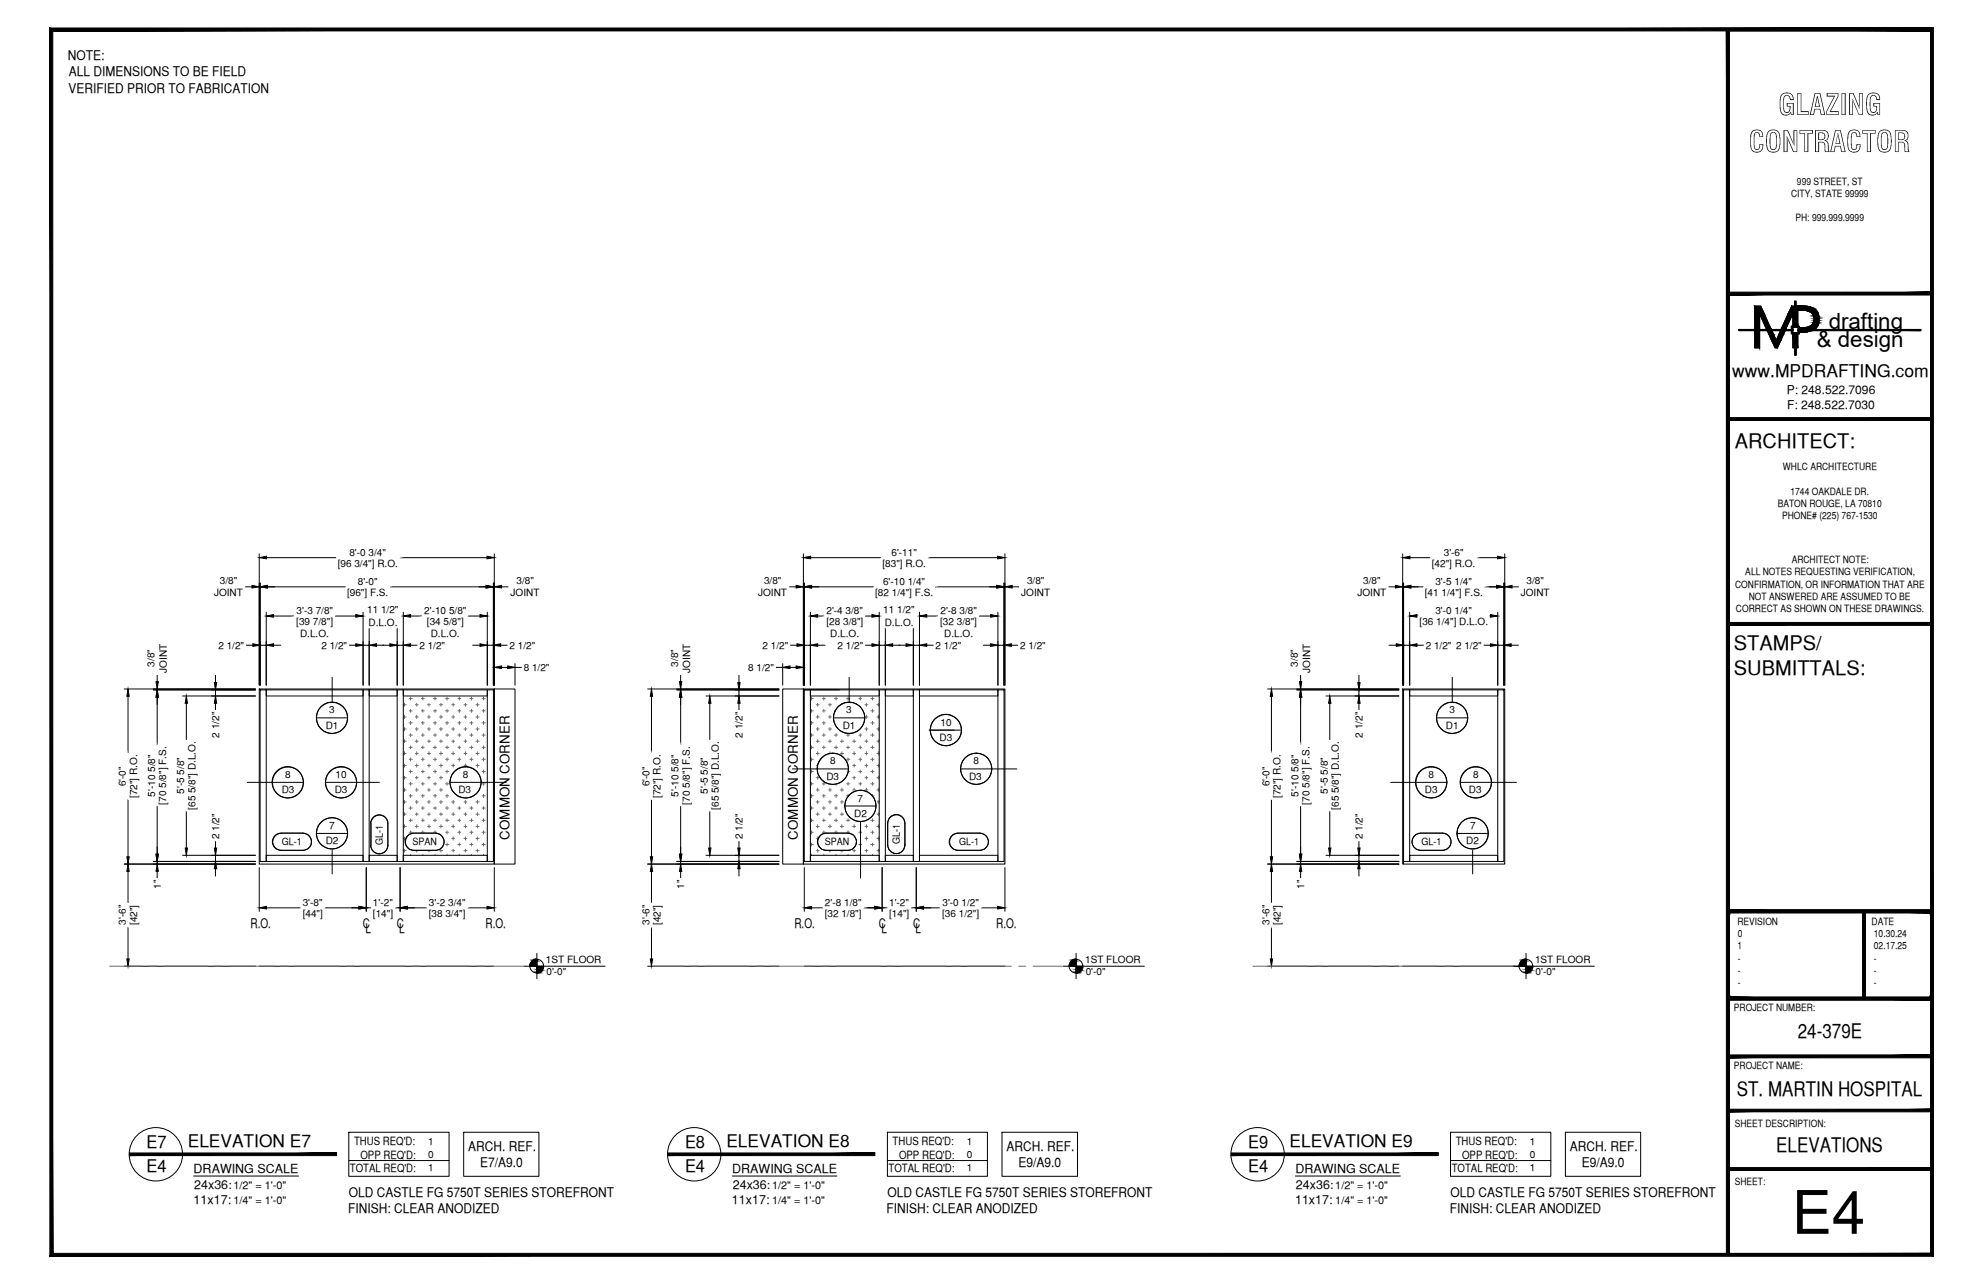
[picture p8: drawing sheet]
<svg xmlns="http://www.w3.org/2000/svg" width="432mm" height="279mm" viewBox="0 0 432 279" stroke-linecap="round" stroke-linejoin="round" font-family="sans-serif">
<defs><g id="words">
<text font-size="13.1" x="390.1" y="268.5">E4</text>
<g font-size="6.3">
<text x="387.2" y="25">GLAZING</text>
<text x="380.8" y="33.1">CONTRACTOR</text>
</g>
<g font-size="4.9">
<text x="398.2" y="71.5">drafting</text>
<text x="395.6" y="75.5">&amp; design</text>
</g>
<g font-size="4.4">
<text x="377.8" y="97.5">ARCHITECT:</text>
<text x="377.6" y="141.5">STAMPS/</text>
<text x="377.6" y="146.9">SUBMITTALS:</text>
<text x="391.5" y="225.8">24-379E</text>
<text x="378.2" y="238.5">ST. MARTIN HOSPITAL</text>
<text x="386.8" y="250.7">ELEVATIONS</text>
</g>
<g font-size="3.8">
<text x="377.2" y="82">www.MPDRAFTING.com</text>
<text x="31.9" y="249.8">E7</text>
<text x="40.9" y="249.6">ELEVATION E7</text>
<text x="149.2" y="249.8">E8</text>
<text x="158.2" y="249.6">ELEVATION E8</text>
<text x="271.8" y="249.8">E9</text>
<text x="280.8" y="249.6">ELEVATION E9</text>
<text x="31.9" y="255.1">E4</text>
<text x="149.2" y="255.1">E4</text>
<text x="271.8" y="255.1">E4</text>
</g>
<g font-size="2.9">
<text x="14.8" y="13.1">NOTE:</text>
<text x="15" y="16.6">ALL DIMENSIONS TO BE FIELD</text>
<text x="14.9" y="20.2">VERIFIED PRIOR TO FABRICATION</text>
<text x="110.9" y="182.7" transform="rotate(-90 110.9 182.7)">COMMON CORNER</text>
<text x="173.7" y="182.7" transform="rotate(-90 173.7 182.7)">COMMON CORNER</text>
<text x="54.5" y="202">R.O.</text>
<text x="79" y="202">C</text>
<text x="79.6" y="203">L</text>
<text x="86.4" y="202">C</text>
<text x="86.9" y="203">L</text>
<text x="105.7" y="202">R.O.</text>
<text x="173" y="202">R.O.</text>
<text x="191.4" y="202">C</text>
<text x="192" y="203">L</text>
<text x="198.8" y="202">C</text>
<text x="199.3" y="203">L</text>
<text x="216.9" y="202">R.O.</text>
<text x="101.9" y="250.4">ARCH. REF.</text>
<text x="219.1" y="250.4">ARCH. REF.</text>
<text x="341.8" y="250.4">ARCH. REF.</text>
<text x="104.5" y="253.9">E7/A9.0</text>
<text x="221.8" y="253.9">E9/A9.0</text>
<text x="344.4" y="253.9">E9/A9.0</text>
<text x="75.8" y="264">FINISH: CLEAR ANODIZED</text>
<text x="75.9" y="260.4">OLD CASTLE FG 5750T SERIES STOREFRONT</text>
<text x="193" y="264">FINISH: CLEAR ANODIZED</text>
<text x="193.2" y="260.4">OLD CASTLE FG 5750T SERIES STOREFRONT</text>
<text x="315.7" y="264">FINISH: CLEAR ANODIZED</text>
<text x="315.8" y="260.4">OLD CASTLE FG 5750T SERIES STOREFRONT</text>
</g>
<g font-size="2.7">
<text x="42.2" y="255.3">DRAWING SCALE</text>
<text x="159.4" y="255.3">DRAWING SCALE</text>
<text x="282.1" y="255.3">DRAWING SCALE</text>
<text x="42.2" y="261.9">11x17:</text>
<text x="42.3" y="258.6">24x36:</text>
<text x="159.4" y="261.9">11x17:</text>
<text x="159.6" y="258.6">24x36:</text>
<text x="282" y="261.9">11x17:</text>
<text x="282.2" y="258.6">24x36:</text>
</g>
<g font-size="2.6">
<text x="389.1" y="85.8">P: 248.522.7096</text>
<text x="389.1" y="89">F: 248.522.7030</text>
</g>
<g font-size="2.5">
<text x="77.1" y="249.2">THUS REQ'D:</text>
<text x="194.4" y="249.2">THUS REQ'D:</text>
<text x="317" y="249.2">THUS REQ'D:</text>
<text x="76.2" y="255">TOTAL REQ'D:</text>
<text x="78.5" y="252.1">OPP REQ'D:</text>
<text x="193.5" y="255">TOTAL REQ'D:</text>
<text x="195.8" y="252.1">OPP REQ'D:</text>
<text x="316.1" y="255">TOTAL REQ'D:</text>
<text x="318.4" y="252.1">OPP REQ'D:</text>
</g>
<g font-size="2.4">
<text x="50.9" y="258.8">1/2&quot; = 1'-0&quot;</text>
<text x="50.9" y="261.9">1/4&quot; = 1'-0&quot;</text>
<text x="168.1" y="258.8">1/2&quot; = 1'-0&quot;</text>
<text x="168.1" y="261.9">1/4&quot; = 1'-0&quot;</text>
<text x="290.8" y="258.8">1/2&quot; = 1'-0&quot;</text>
<text x="290.8" y="261.9">1/4&quot; = 1'-0&quot;</text>
</g>
<g font-size="2.2">
<text x="391.3" y="40.2">999 STREET, ST</text>
<text x="390" y="42.9">CITY, STATE 99999</text>
<text x="391" y="48.2">PH: 999.999.9999</text>
<text x="388.2" y="102.3">WHLC ARCHITECTURE</text>
<text x="389.9" y="107.6">1744 OAKDALE DR.</text>
<text x="387.1" y="110.3">BATON ROUGE, LA 70810</text>
<text x="388" y="113">PHONE# (225) 767-1530</text>
<text x="73.5" y="123.3">[96 3/4&quot;] R.O.</text>
<text x="76.1" y="120.9">8'-0 3/4&quot;</text>
<text x="192.2" y="123.3">[83&quot;] R.O.</text>
<text x="194.1" y="120.9">6'-11&quot;</text>
<text x="311.8" y="123.3">[42&quot;] R.O.</text>
<text x="314.4" y="120.9">3'-6&quot;</text>
<text x="380" y="125.2">ALL NOTES REQUESTING VERIFICATION,</text>
<text x="390.1" y="122.6">ARCHITECT NOTE:</text>
<text x="46.6" y="129.8">JOINT</text>
<text x="47.9" y="127.1">3/8&quot;</text>
<text x="75.6" y="129.7">[96&quot;] F.S.</text>
<text x="77.9" y="127.3">8'-0&quot;</text>
<text x="111.2" y="129.8">JOINT</text>
<text x="112.5" y="127.1">3/8&quot;</text>
<text x="165.1" y="129.8">JOINT</text>
<text x="166.4" y="127.1">3/8&quot;</text>
<text x="190.6" y="129.7">[82 1/4&quot;] F.S.</text>
<text x="192.3" y="127.3">6'-10 1/4&quot;</text>
<text x="222.4" y="129.8">JOINT</text>
<text x="223.6" y="127.1">3/8&quot;</text>
<text x="295.6" y="129.8">JOINT</text>
<text x="296.9" y="127.1">3/8&quot;</text>
<text x="310.3" y="129.7">[41 1/4&quot;] F.S.</text>
<text x="312.5" y="127.3">3'-5 1/4&quot;</text>
<text x="331.2" y="129.8">JOINT</text>
<text x="332.4" y="127.1">3/8&quot;</text>
<text x="377.8" y="127.9">CONFIRMATION, OR INFORMATION THAT ARE</text>
<text x="380.8" y="130.6">NOT ANSWERED ARE ASSUMED TO BE</text>
<text x="64.5" y="136">[39 7/8&quot;]</text>
<text x="64.6" y="133.6">3'-3 7/8&quot;</text>
<text x="79.9" y="133.5">11 1/2&quot;</text>
<text x="80.3" y="136.1">D.L.O.</text>
<text x="92.4" y="133.6">2'-10 5/8&quot;</text>
<text x="93" y="136">[34 5/8&quot;]</text>
<text x="180" y="133.6">2'-4 3/8&quot;</text>
<text x="180" y="136">[28 3/8&quot;]</text>
<text x="192.3" y="133.5">11 1/2&quot;</text>
<text x="192.7" y="136.1">D.L.O.</text>
<text x="204.7" y="136">[32 3/8&quot;]</text>
<text x="204.8" y="133.6">2'-8 3/8&quot;</text>
<text x="309.1" y="136">[36 1/4&quot;] D.L.O.</text>
<text x="312.5" y="133.6">3'-0 1/4&quot;</text>
<text x="378" y="133.2">CORRECT AS SHOWN ON THESE DRAWINGS.</text>
<text x="47.6" y="141.2">2 1/2&quot;</text>
<text x="65.3" y="138.7">D.L.O.</text>
<text x="70" y="141.2">2 1/2&quot;</text>
<text x="91.3" y="141.2">2 1/2&quot;</text>
<text x="93.8" y="138.7">D.L.O.</text>
<text x="110.9" y="141.2">2 1/2&quot;</text>
<text x="166.1" y="141.2">2 1/2&quot;</text>
<text x="180.8" y="138.7">D.L.O.</text>
<text x="182.4" y="141.2">2 1/2&quot;</text>
<text x="203.7" y="141.2">2 1/2&quot;</text>
<text x="205.6" y="138.7">D.L.O.</text>
<text x="222.1" y="141.2">2 1/2&quot;</text>
<text x="310.5" y="141.2">2 1/2&quot;</text>
<text x="317.1" y="141.2">2 1/2&quot;</text>
<text x="33.7" y="145.1" transform="rotate(-90 33.7 145.1)">3/8&quot;</text>
<text x="36.3" y="146.4" transform="rotate(-90 36.3 146.4)">JOINT</text>
<text x="114" y="146">8 1/2&quot;</text>
<text x="147.6" y="145.1" transform="rotate(-90 147.6 145.1)">3/8&quot;</text>
<text x="150.3" y="146.4" transform="rotate(-90 150.3 146.4)">JOINT</text>
<text x="162.9" y="146">8 1/2&quot;</text>
<text x="282.6" y="145.1" transform="rotate(-90 282.6 145.1)">3/8&quot;</text>
<text x="285.3" y="146.4" transform="rotate(-90 285.3 146.4)">JOINT</text>
<text x="71.7" y="155.3">3</text>
<text x="184.3" y="155.3">3</text>
<text x="315.6" y="155.3">3</text>
<text x="47.7" y="160.5" transform="rotate(-90 47.7 160.5)">2 1/2&quot;</text>
<text x="70.9" y="158.6">D1</text>
<text x="161.7" y="160.5" transform="rotate(-90 161.7 160.5)">2 1/2&quot;</text>
<text x="183.5" y="158.6">D1</text>
<text x="204.6" y="161.2">D3</text>
<text x="204.8" y="157.9">10</text>
<text x="296.7" y="160.5" transform="rotate(-90 296.7 160.5)">2 1/2&quot;</text>
<text x="314.8" y="158.6">D1</text>
<text x="180.8" y="166.3">8</text>
<text x="212" y="166.3">8</text>
<text x="27.4" y="171.1" transform="rotate(-90 27.4 171.1)">6'-0&quot;</text>
<text x="29.8" y="173.7" transform="rotate(-90 29.8 173.7)">[72&quot;] R.O.</text>
<text x="33.8" y="173.4" transform="rotate(-90 33.8 173.4)">5'-10 5/8&quot;</text>
<text x="40.1" y="172.7" transform="rotate(-90 40.1 172.7)">5'-5 5/8&quot;</text>
<text x="61.3" y="172.7">D3</text>
<text x="62.1" y="169.3">8</text>
<text x="72.9" y="172.7">D3</text>
<text x="73.1" y="169.3">10</text>
<text x="99.8" y="172.7">D3</text>
<text x="100.8" y="169.3">8</text>
<text x="141.4" y="171.1" transform="rotate(-90 141.4 171.1)">6'-0&quot;</text>
<text x="143.8" y="173.7" transform="rotate(-90 143.8 173.7)">[72&quot;] R.O.</text>
<text x="147.8" y="173.4" transform="rotate(-90 147.8 173.4)">5'-10 5/8&quot;</text>
<text x="154.1" y="172.7" transform="rotate(-90 154.1 172.7)">5'-5 5/8&quot;</text>
<text x="180" y="169.7">D3</text>
<text x="211" y="169.7">D3</text>
<text x="276.4" y="171.1" transform="rotate(-90 276.4 171.1)">6'-0&quot;</text>
<text x="278.8" y="173.7" transform="rotate(-90 278.8 173.7)">[72&quot;] R.O.</text>
<text x="282.8" y="173.4" transform="rotate(-90 282.8 173.4)">5'-10 5/8&quot;</text>
<text x="289.1" y="172.7" transform="rotate(-90 289.1 172.7)">5'-5 5/8&quot;</text>
<text x="310.3" y="172.7">D3</text>
<text x="311.1" y="169.3">8</text>
<text x="319.8" y="172.7">D3</text>
<text x="320.8" y="169.3">8</text>
<text x="36.2" y="175.1" transform="rotate(-90 36.2 175.1)">[70 5/8&quot;] F.S.</text>
<text x="42.5" y="176.2" transform="rotate(-90 42.5 176.2)">[65 5/8&quot;] D.L.O.</text>
<text x="150.2" y="175.1" transform="rotate(-90 150.2 175.1)">[70 5/8&quot;] F.S.</text>
<text x="156.5" y="176.2" transform="rotate(-90 156.5 176.2)">[65 5/8&quot;] D.L.O.</text>
<text x="186" y="177.7">D2</text>
<text x="186.8" y="174.4">7</text>
<text x="285.2" y="175.1" transform="rotate(-90 285.2 175.1)">[70 5/8&quot;] F.S.</text>
<text x="291.5" y="176.2" transform="rotate(-90 291.5 176.2)">[65 5/8&quot;] D.L.O.</text>
<text x="47.7" y="182.6" transform="rotate(-90 47.7 182.6)">2 1/2&quot;</text>
<text x="61.4" y="184">GL-1</text>
<text x="70.9" y="183.7">D2</text>
<text x="71.7" y="180.4">7</text>
<text x="83.4" y="183.8" transform="rotate(-90 83.4 183.8)">GL-1</text>
<text x="89.8" y="184">SPAN</text>
<text x="161.7" y="182.6" transform="rotate(-90 161.7 182.6)">2 1/2&quot;</text>
<text x="179.6" y="184">SPAN</text>
<text x="196" y="183.7" transform="rotate(-90 196 183.7)">GL-1</text>
<text x="208.9" y="184">GL-1</text>
<text x="296.7" y="182.6" transform="rotate(-90 296.7 182.6)">2 1/2&quot;</text>
<text x="309.6" y="184">GL-1</text>
<text x="319.3" y="183.7">D2</text>
<text x="320.1" y="180.4">7</text>
<text x="35" y="193.4" transform="rotate(-90 35 193.4)">1&quot;</text>
<text x="65.9" y="197.1">3'-8&quot;</text>
<text x="81.2" y="197.1">1'-2&quot;</text>
<text x="93.4" y="197.1">3'-2 3/4&quot;</text>
<text x="149" y="193.4" transform="rotate(-90 149 193.4)">1&quot;</text>
<text x="179.6" y="197.1">2'-8 1/8&quot;</text>
<text x="193.6" y="197.1">1'-2&quot;</text>
<text x="205.2" y="197.1">3'-0 1/2&quot;</text>
<text x="284" y="193.4" transform="rotate(-90 284 193.4)">1&quot;</text>
<text x="27.4" y="201.2" transform="rotate(-90 27.4 201.2)">3'-6&quot;</text>
<text x="29.8" y="201.3" transform="rotate(-90 29.8 201.3)">[42&quot;]</text>
<text x="65.9" y="199.5">[44&quot;]</text>
<text x="81.2" y="199.5">[14&quot;]</text>
<text x="93.3" y="199.5">[38 3/4&quot;]</text>
<text x="141.4" y="201.2" transform="rotate(-90 141.4 201.2)">3'-6&quot;</text>
<text x="143.8" y="201.3" transform="rotate(-90 143.8 201.3)">[42&quot;]</text>
<text x="179.6" y="199.5">[32 1/8&quot;]</text>
<text x="193.6" y="199.5">[14&quot;]</text>
<text x="205.2" y="199.5">[36 1/2&quot;]</text>
<text x="276.4" y="201.2" transform="rotate(-90 276.4 201.2)">3'-6&quot;</text>
<text x="278.8" y="201.3" transform="rotate(-90 278.8 201.3)">[42&quot;]</text>
<text x="378.3" y="201.3">REVISION</text>
<text x="378.4" y="204">0</text>
<text x="407.5" y="201.3">DATE</text>
<text x="408" y="204">10.30.24</text>
<text x="118.9" y="209.5">1ST FLOOR</text>
<text x="236.3" y="209.5">1ST FLOOR</text>
<text x="334.3" y="209.5">1ST FLOOR</text>
<text x="378.3" y="206.6">1</text>
<text x="378.4" y="209.2">-</text>
<text x="408" y="206.6">02.17.25</text>
<text x="408" y="209.2">-</text>
<text x="119" y="212.2">0'-0&quot;</text>
<text x="236.4" y="212.2">0'-0&quot;</text>
<text x="334.4" y="212.2">0'-0&quot;</text>
<text x="378.4" y="211.9">-</text>
<text x="378.4" y="214.5">-</text>
<text x="408" y="211.9">-</text>
<text x="408" y="214.5">-</text>
<text x="377.6" y="219.9">PROJECT NUMBER:</text>
<text x="377.6" y="232.5">PROJECT NAME:</text>
<text x="377.8" y="245.2">SHEET DESCRIPTION:</text>
<text x="93.2" y="249">1</text>
<text x="93.2" y="252">0</text>
<text x="210.5" y="249">1</text>
<text x="210.5" y="252">0</text>
<text x="333.1" y="249">1</text>
<text x="333.1" y="252">0</text>
<text x="93.2" y="254.8">1</text>
<text x="210.5" y="254.8">1</text>
<text x="333.1" y="254.8">1</text>
<text x="377.8" y="257.9">SHEET:</text>
</g>
</g></defs>
<!-- layer: COMPONENTS -->
<g fill="none" stroke="#000" stroke-width=".22">
<path d="M56.6 150.1h1.4v37.4h-1.4zM58 150.1h21.1v1.3h-21.1zM79.1 150.1h1.3v37.4h-1.3zM80.4 150.1h6.1v1.3h-6.1zM86.5 150.1h1.3v37.4h-1.3zM87.8 150.1h18.3v1.3h-18.3zM106.1 150.1h1.3v37.4h-1.3zM107.6 149.9h4.5v38.1h-4.5zM170.4 149.9h4.5v38.1h-4.5zM175.1 150.1h1.4v37.4h-1.4zM175.1 150.1h7.7M176.5 150.1h15v1.3h-15z"/>
<path d="M191.5 150.1h1.3v37.4h-1.3zM192.8 150.1h6.1v1.3h-6.1zM198.9 150.1h1.3v37.4h-1.3zM200.2 150.1h17.1v1.3h-17.1zM217.3 150.1h1.3v37.4h-1.3zM305.6 150.1h1.4v37.4h-1.4zM307 150.1h19.1v1.3h-19.1zM326.1 150.1h1.4v37.4h-1.4zM58 186.1h21.1v1.4h-21.1zM80.4 186.1h6.1v1.4h-6.1zM87.8 186.1h18.3v1.4h-18.3zM176.5 186.1h15v1.4h-15z"/>
<path d="M192.8 186.1h6.1v1.4h-6.1zM200.2 186.1h17.1v1.4h-17.1zM305.6 187.5v.5M307 186.1h19.1v1.4h-19.1z"/>
</g>
<!-- layer: LIGHT_1 -->
<g fill="none" stroke="#6c6c6c" stroke-width=".22">
<path d="M87.8 153.4h.7M87.8 156h.7M87.8 158.6h.7M88.1 153v.7M88.1 155.6v.7M88.1 158.3v.7M89.1 152h.7M89.1 154.7h.7M89.1 157.3h.7M89.1 160h.7M89.4 151.7v.6M89.4 154.4v.6"/>
<path d="M89.4 157v.7M89.4 159.6v.7M90.4 153.4h.7M90.4 156h.7M90.4 158.6h.7M90.7 153v.7M90.7 155.6v.7M90.7 158.3v.7M91.8 152h.6M91.8 154.7h.6M91.8 157.3h.6M91.8 160h.6"/>
<path d="M92.1 151.7v.6M92.1 154.4v.6M92.1 157v.7M92.1 159.6v.7M93.1 153.4h.6M93.1 156h.6M93.1 158.6h.6M93.4 153v.7M93.4 155.6v.7M93.4 158.3v.7M94.4 152h.7M94.4 154.7h.7"/>
<path d="M94.4 157.3h.7M94.4 160h.7M94.7 151.7v.6M94.7 154.4v.6M94.7 157v.7M94.7 159.6v.7M95.7 153.4h.7M95.7 156h.7M95.7 158.6h.7M96 153v.7M96 155.6v.7M96 158.3v.7"/>
<path d="M97 152h.7M97 154.7h.7M97 157.3h.7M97 160h.7M97.3 151.7v.6M97.3 154.4v.6M97.3 157v.7M97.3 159.6v.7M98.4 153.4h.6M98.4 156h.6M98.4 158.6h.6M98.7 153v.7"/>
<path d="M98.7 155.6v.7M98.7 158.3v.7M99.7 152h.6M99.7 154.7h.6M99.7 157.3h.6M99.7 160h.6M100 151.7v.6M100 154.4v.6M100 157v.7M100 159.6v.7M101 153.4h.7M101 156h.7"/>
<path d="M101 158.6h.7M101.3 153v.7M101.3 155.6v.7M101.3 158.3v.7M102.3 152h.7M102.3 154.7h.7M102.3 157.3h.7M102.3 160h.7M102.7 151.7v.6M102.7 154.4v.6M102.7 157v.7M102.7 159.6v.7"/>
<path d="M103.6 153.4h.7M103.6 156h.7M103.6 158.6h.7M103.9 153v.7M103.9 155.6v.7M103.9 158.3v.7M105 152h.7M105 154.7h.7M105 157.3h.7M105 160h.7M105.3 151.7v.6M105.3 154.4v.6"/>
<path d="M105.3 157v.7M105.3 159.6v.7M176.5 152h.6M176.5 154.7h.6M176.5 157.3h.6M176.5 160h.6M176.7 151.7v.6M176.7 154.4v.6M176.7 157v.7M176.7 159.6v.7M177.7 153.4h.7M177.7 156h.7"/>
<path d="M177.7 158.6h.7M178.1 153v.7M178.1 155.6v.7M178.1 158.3v.7M179.1 152h.6M179.1 154.7h.6M179.1 157.3h.6M179.1 160h.6M179.4 151.7v.6M179.4 154.4v.6M179.4 157v.7M179.4 159.6v.7"/>
<path d="M180.4 153.4h.6M180.4 156h.6M180.4 158.6h.6M180.7 153v.7M180.7 155.6v.7M180.7 158.3v.7M181.7 152h.7M181.7 154.7h.2M181.7 157.3h.1M181.7 160h.7M182.1 151.7v.6M182.1 154.4h.1"/>
<path d="M182.1 159.6v.7M183 153.4h.1M183.3 153v.2M184.3 152h.7M184.3 160h.7M184.7 151.7v.6M184.7 159.6v.7M187 152h.6M187 160h.6M187.3 151.7v.6M187.3 159.6v.7M188.3 153.4h.7"/>
<path d="M188.3 156h.7M188.3 158.6h.7M188.7 153v.7M188.7 155.6v.7M188.7 158.3v.7M189.6 152h.7M189.6 154.7h.7M189.6 157.3h.7M189.6 160h.7M190 151.7v.6M190 154.4v.6M190 157v.7"/>
<path d="M190 159.6v.7M190.9 153.4h.6M190.9 156h.6M190.9 158.6h.6M191.3 153v.7M191.3 155.6v.7M191.3 158.3v.7M87.8 161.3h.7M87.8 164h.7M87.8 166.6h.7M87.8 169.2h.7M87.8 171.9h.7"/>
<path d="M87.8 174.5h.7M87.8 177.2h.7M87.8 179.8h.7M88.1 161v.6M88.1 163.6v.7M88.1 166.2v.7M88.1 168.9v.6M88.1 171.5v.7M88.1 174.2v.7M88.1 176.8v.7M88.1 179.5v.6M89.1 162.6h.7"/>
<path d="M89.1 165.2h.7M89.1 167.9h.7M89.1 170.6h.7M89.1 173.2h.7M89.1 175.8h.7M89.1 178.5h.7M89.4 162.3v.6M89.4 164.9v.7M89.4 167.6v.6M89.4 170.2v.7M89.4 172.8v.7M89.4 175.5v.6"/>
<path d="M89.4 178.2v.6M90.4 161.3h.7M90.4 164h.7M90.4 166.6h.7M90.4 169.2h.7M90.4 171.9h.7M90.4 174.5h.7M90.4 177.2h.7M90.4 179.8h.7M90.7 161v.6M90.7 163.6v.7M90.7 166.2v.7"/>
<path d="M90.7 168.9v.6M90.7 171.5v.7M90.7 174.2v.7M90.7 176.8v.7M90.7 179.5v.6M91.8 162.6h.6M91.8 165.2h.6M91.8 167.9h.6M91.8 170.6h.6M91.8 173.2h.6M91.8 175.8h.6M91.8 178.5h.6"/>
<path d="M92.1 162.3v.6M92.1 164.9v.7M92.1 167.6v.6M92.1 170.2v.7M92.1 172.8v.7M92.1 175.5v.6M92.1 178.2v.6M93.1 161.3h.6M93.1 164h.6M93.1 166.6h.6M93.1 169.2h.6M93.1 171.9h.6"/>
<path d="M93.1 174.5h.6M93.1 177.2h.6M93.1 179.8h.6M93.4 161v.6M93.4 163.6v.7M93.4 166.2v.7M93.4 168.9v.6M93.4 171.5v.7M93.4 174.2v.7M93.4 176.8v.7M93.4 179.5v.6M94.4 162.6h.7"/>
<path d="M94.4 165.2h.7M94.4 167.9h.7M94.4 170.6h.7M94.4 173.2h.7M94.4 175.8h.7M94.4 178.5h.7M94.7 162.3v.6M94.7 164.9v.7M94.7 167.6v.6M94.7 170.2v.7M94.7 172.8v.7M94.7 175.5v.6"/>
<path d="M94.7 178.2v.6M95.7 161.3h.7M95.7 164h.7M95.7 166.6h.7M95.7 169.2h.7M95.7 171.9h.7M95.7 174.5h.7M95.7 177.2h.7M95.7 179.8h.7M96 161v.6M96 163.6v.7M96 166.2v.7"/>
<path d="M96 168.9v.6M96 171.5v.7M96 174.2v.7M96 176.8v.7M96 179.5v.6M97 162.6h.7M97 165.2h.7M97 167.9h.7M97 170.6h.7M97 173.2h.7M97 175.8h.7M97 178.5h.7"/>
<path d="M97.3 162.3v.6M97.3 164.9v.7M97.3 167.6v.6M97.3 170.2v.7M97.3 172.8v.7M97.3 175.5v.6M97.3 178.2v.6M98.4 171.9h.1M98.4 161.3h.6M98.4 164h.6M98.4 166.6h.6M98.4 169.2h.6"/>
<path d="M98.4 174.5h.6M98.4 177.2h.6M98.4 179.8h.6M98.4 171.9h.6M98.7 161v.6M98.7 163.6v.7M98.7 166.2v.7M98.7 168.9v.6M98.7 171.5v.7M98.7 174.2v.7M98.7 176.8v.7M98.7 179.5v.6"/>
<path d="M99.7 162.6h.6M99.7 165.2h.6M99.7 167.9h.6M99.7 170.6h.6M99.7 173.2h.6M99.7 175.8h.6M99.7 178.5h.6M100 162.3v.6M100 164.9v.7M100 167.6v.6M100 170.2v.7M100 172.8v.7"/>
<path d="M100 175.5v.6M100 178.2v.6M101 161.3h.7M101 164h.7M101 166.6h.7M101 169.2h.7M101 171.9h.7M101 174.5h.7M101 177.2h.7M101 179.8h.7M101.3 161v.6M101.3 163.6v.7"/>
<path d="M101.3 166.2v.7M101.3 168.9v.6M101.3 171.5v.7M101.3 174.2v.7M101.3 176.8v.7M101.3 179.5v.6M102.3 162.6h.7M102.3 165.2h.7M102.3 167.9h.7M102.3 170.6h.7M102.3 173.2h.7M102.3 175.8h.7"/>
<path d="M102.3 178.5h.7M102.7 162.3v.6M102.7 164.9v.7M102.7 167.6v.6M102.7 170.2v.7M102.7 172.8v.7M102.7 175.5v.6M102.7 178.2v.6M103.6 161.3h.7M103.6 164h.7M103.6 166.6h.7M103.6 169.2h.7"/>
<path d="M103.6 171.9h.7M103.6 174.5h.7M103.6 177.2h.7M103.6 179.8h.7M103.9 161v.6M103.9 163.6v.7M103.9 166.2v.7M103.9 168.9v.6M103.9 171.5v.7M103.9 174.2v.7M103.9 176.8v.7M103.9 179.5v.6"/>
<path d="M105 162.6h.7M105 165.2h.7M105 167.9h.7M105 170.6h.7M105 173.2h.7M105 175.8h.7M105 178.5h.7M105.3 162.3v.6M105.3 164.9v.7M105.3 167.6v.6M105.3 170.2v.7M105.3 172.8v.7"/>
<path d="M105.3 175.5v.6M105.3 178.2v.6M176.5 162.6h.6M176.5 165.2h.6M176.5 167.9h.6M176.5 170.6h.6M176.5 173.2h.6M176.5 175.8h.6M176.5 178.5h.6M176.7 162.3v.6M176.7 164.9v.7M176.7 167.6v.6"/>
<path d="M176.7 170.2v.7M176.7 172.8v.7M176.7 175.5v.6M176.7 178.2v.6M177.7 161.3h.7M177.7 164h.7M177.7 169.2h.7M177.7 171.9h.7M177.7 174.5h.7M177.7 177.2h.7M177.7 179.8h.7M178.1 166.2v.4h-.4"/>
<path d="M178.1 161v.6M178.1 163.6v.7M178.1 168.9v.6M178.1 171.5v.7M178.1 174.2v.7M178.1 176.8v.7M178.1 179.5v.6M179.1 162.6h.6M179.1 170.6h.6M179.1 173.2h.6M179.1 175.8h.6M179.1 178.5h.6"/>
<path d="M179.4 162.3v.6M179.4 170.2v.7M179.4 172.8v.7M179.4 175.5v.6M179.4 178.2v.6M180.4 161.3h.6M180.4 164h.6M180.4 171.9h.6M180.4 174.5h.6M180.4 177.2h.6M180.4 179.8h.6M180.7 161v.6"/>
<path d="M180.7 163.6v.4M180.7 171.5v.7M180.7 174.2v.7M180.7 176.8v.7M180.7 179.5v.6M181.7 162.6h.7M181.7 173.2h.7M181.7 175.8h.7M181.7 178.5h.7M182.1 162.3v.6M182.1 170.6v.3M182.1 172.8v.7"/>
<path d="M182.1 175.5v.6M182.1 178.2v.6M182.3 170.6h.1M183 161.3h.7M183 164h.7M183 171.9h.7M183 174.5h.7M183 177.2h.7M183 179.8h.7M183.3 161v.6M183.3 163.6v.7M183.3 171.5v.7"/>
<path d="M183.3 174.2v.7M183.3 176.8v.7M183.3 179.5v.6M184.3 162.6h.7M184.3 165.2h.7M184.3 170.6h.7M184.3 173.2h.5M184.3 178.5h.7M184.7 162.3v.6M184.7 164.9v.7M184.7 168.1v.1M184.7 170.2v.7"/>
<path d="M184.7 172.8v.5M184.7 178.2v.6M184.7 167.9h.3M185.7 161.3h.6M185.7 164h.6M185.7 166.6h.6M185.7 169.2h.6M185.7 171.9h.6M185.7 179.8h.6M186 161v.6M186 163.6v.7M186 166.2v.7"/>
<path d="M186 168.9v.6M186 171.5v.7M186 179.5v.6M187 162.6h.6M187 165.2h.6M187 167.9h.6M187 170.6h.6M187.3 162.3v.6M187.3 164.9v.7M187.3 167.6v.6M187.3 170.2v.7M187.3 178.8h.1"/>
<path d="M188.3 161.3h.7M188.3 164h.7M188.3 166.6h.7M188.3 169.2h.7M188.3 171.9h.7M188.3 179.8h.7M188.7 161v.6M188.7 163.6v.7M188.7 166.2v.7M188.7 168.9v.6M188.7 171.5v.7M188.7 179.5v.6"/>
<path d="M189.6 162.6h.7M189.6 165.2h.7M189.6 167.9h.7M189.6 170.6h.7M189.6 178.5h.7M189.9 173.2h.4M190 162.3v.6M190 164.9v.7M190 167.6v.6M190 170.2v.7M190 172.8v.4M190 178.2v.6"/>
<path d="M190.9 161.3h.6M190.9 164h.6M190.9 166.6h.6M190.9 169.2h.6M190.9 171.9h.6M190.9 174.5h.6M190.9 177.2h.6M190.9 179.8h.6M191.3 161v.6M191.3 163.6v.7M191.3 166.2v.7M191.3 168.9v.6"/>
<path d="M191.3 171.5v.7M191.3 174.2v.7M191.3 176.8v.7M191.3 179.5v.6M87.8 182.4h.7M87.8 185.1h.7M88.1 182.1v.7M88.1 184.8v.6M89.1 181.1h.7M89.1 183.8h.3M89.4 186.1h.1M89.4 180.8v.6"/>
<path d="M90.4 185.1h.7M90.7 184.8v.6M91.8 181.1h.6M92.1 186.1h.1M92.1 180.8v.7M93.1 185.1h.6M93.4 184.8v.6M94.4 181.1h.7M94.7 186.1h.1M94.7 180.8v.7M95.7 182.4h.7M95.7 185.1h.7"/>
<path d="M96 182.1v.7M96 184.8v.6M97 181.1h.7M97 183.8h.7M97.3 186.1h.1M97.3 180.8v.7M97.3 183.5v.6M98.4 182.4h.6M98.4 185.1h.6M98.7 182.1v.7M98.7 184.8v.6M99.7 181.1h.6"/>
<path d="M99.7 183.8h.6M100 186.1h.1M100 180.8v.7M100 183.5v.6M101 182.4h.7M101 185.1h.7M101.3 182.1v.7M101.3 184.8v.6M102.3 181.1h.7M102.3 183.8h.7M102.7 186.1h.1M102.7 180.8v.7"/>
<path d="M102.7 183.5v.6M103.6 182.4h.7M103.6 185.1h.7M103.9 182.1v.7M103.9 184.8v.6M105 181.1h.7M105 183.8h.7M105.3 186.1h.1M105.3 180.8v.7M105.3 183.5v.6M176.5 181.1h.6M176.5 183.8h.6"/>
<path d="M176.7 186.1h.1M176.7 180.8v.7M176.7 183.5v.6M177.7 182.4h.7M177.7 185.1h.7M178.1 182.1v.7M178.1 184.8v.6M179.1 181.1h.6M179.1 183.8h.1M179.4 186.1h.1M179.4 180.8v.7M180.4 185.1h.6"/>
<path d="M180.7 184.8v.6M181.7 181.1h.7M182.1 186.1h.1M182.1 180.8v.7M183 185.1h.7M183.3 184.8v.6M184.3 181.1h.7M184.7 186.1h.1M184.7 180.8v.7M185.7 182.4h.6M185.7 185.1h.6M186 182.1v.7"/>
<path d="M186 184.8v.6M187 181.1h.6M187 183.8h.6M187.3 186.1h.1M187.3 180.8v.7M187.3 183.5v.6M188.3 182.4h.7M188.3 185.1h.7M188.7 182.1v.7M188.7 184.8v.6M189.6 181.1h.7M189.6 183.8h.7"/>
<path d="M190 186.1h.1M190 180.8v.7M190 183.5v.6M190.9 182.4h.6M190.9 185.1h.6M191.3 182.1v.7M191.3 184.8v.6"/>
</g>
<!-- layer: SYMBOLS -->
<g fill="none" stroke="#fff" stroke-width=".22">
<path d="M72.3 152.8l.9 .1M184.9 152.8l.9 .1M206 155.4l.8 .2M316.2 152.8l.9 .1M62.7 166.9l.9 .1M72.3 177.9l.9 .2M74.3 166.9l.9 .1M80.8 178.9v5.4v-5.1M84.5 179.2v4.8v-5.1v5.4M101.4 166.9l-.9 .1M181.4 163.9l.8 .1M187.4 172l.8 .1"/>
<path d="M193.4 178.8v5.4l-.1-5.1M197 179.1v4.8v-5.1v5.4M212.6 163.9l-.9 .1M311.7 166.9l.8 .1M320.7 177.9l.9 .2M321.4 166.9l-.9 .1M60.9 185h5.4h-5.1h4.8M66 181.3l-5.1 .1h5.4M89.8 185h5.4h-5.1h4.8M94.9 181.3l-5.1 .1h5.4M179.6 185h5.4h-5.1h4.8M184.7 181.3l-5.1 .1h5.4"/>
<path d="M208.3 185h5.4h-5.1h4.8M213.4 181.3l-5.1 .1h5.4M309.1 185h5.4h-5.1h4.7M314.1 181.3l-5 .1h5.4"/>
</g>
<g fill="#fff" stroke="#fff" stroke-width=".22">
<path d="M60.3 181.5l.6-.1h5.4zM60.3 181.5h6.6l-.6-.1zM59.8 182l.5-.5h6.6zM59.8 182h7.6l-.5-.5zM59.8 182h7.6l-7.9 .6zM59.5 182.6h8.3l-.4-.6zM59.5 182.6h8.3l-8.4 .6zM59.4 183.2h8.4v-.6zM59.4 183.2h8.4l-8.3 .6zM59.5 183.8h8.3v-.6zM59.5 183.8h8.3l-8 .5zM59.8 184.3h7.6l.4-.5zM59.8 184.3h7.6l-7.1 .5zM60.3 184.8h6.6l.5-.5zM60.3 184.8h6.6l-6 .2zM60.9 185h5.4l.6-.2z"/>
<path d="M80.8 178.9l.2 6-.2-.6zM81 178.3l-.2 .6 .2 6zM81 178.3l.4 7.1-.4-.5zM81.4 177.8l-.4 .5 .4 7.1zM81.4 177.8l.6 7.9-.6-.3zM81.4 177.8l.6 7.9v-8.2zM82 177.5l.6 8.3-.6-.1zM82 177.5l.6 8.3v-8.4zM82.6 177.4l.6 8.3-.6 .1zM82.6 177.4l.6 8.3v-8.2zM83.2 177.5l.6 7.9-.6 .3zM83.2 177.5l.6 7.9v-7.6zM83.8 177.8l.4 7.1-.4 .5zM83.8 177.8l.4 7.1v-6.7zM84.2 178.2l.3 6.1-.3 .6zM84.2 178.2l.3 6.1v-5.4z"/>
<path d="M70.6 159.2l1.7 .4zM70.6 159.2l2.6 .3-.9 .1zM69.9 158.6l.7 .6 2.6 .3zM69.9 158.6l4.1 .6-.8 .3zM69.3 157.9l.6 .7 4.1 .6zM69.3 157.9l5.4 .7-.7 .6zM69 157.1l.3 .8 5.4 .7zM69 157.1l6.2 .8-.5 .7zM68.9 156.2l.1 .9 6.2 .8zM68.9 156.2l6.7 .9-.4 .8zM69 155.3l-.1 .9 6.7 .9zM69 155.3l6.7 .9-.1 .9zM69.3 154.5l-.3 .8 6.7 .9zM69.3 154.5l6.3 .8 .1 .9zM69.9 153.8l-.6 .7 6.3 .8zM69.9 153.8l5.3 .7 .4 .8zM69.9 153.8l5.3 .7-4.6-1.2zM70.6 153.3l4.1 .5 .5 .7zM70.6 153.3l4.1 .5-3.3-.9zM71.4 152.9l2.6 .4 .7 .5zM71.4 152.9l2.6 .4-1.7-.5zM72.3 152.8l.9 .1 .8 .4z"/>
<path d="M70.6 184.3l.8 .4h.9zM70.6 184.3l2.6 .4h-.9zM69.9 183.8l.7 .5 2.6 .4zM69.9 183.8l4.1 .5-.8 .4zM69.3 183.1l.6 .7 4.1 .5zM69.3 183.1l5.4 .7-.7 .5zM69 182.2l.3 .9 5.4 .7zM69 182.2l6.2 .9-.5 .7zM68.9 181.4l.1 .8 6.2 .9zM68.9 181.4l6.7 .8-.4 .9zM69 180.5l-.1 .9 6.7 .8zM69 180.5l6.7 .9-.1 .8zM69.3 179.6l-.3 .9 6.7 .9zM69.3 179.6l6.3 .9 .1 .9zM69.9 178.9l-.6 .7 6.3 .9zM69.9 178.9l5.3 .7 .4 .9zM69.9 178.9l5.3 .7-4.6-1.2zM70.6 178.4l4.1 .5 .5 .7zM70.6 178.4l4.1 .5-3.3-.8zM71.4 178.1l2.6 .3 .7 .5zM71.4 178.1l2.6 .3-1.7-.5zM72.3 177.9l1.7 .5z"/>
<path d="M61 173.2l1.7 .5zM61 173.2l2.6 .3-.9 .2zM60.3 172.7l.7 .5 2.6 .3zM60.3 172.7l4.1 .5-.8 .3zM59.8 172l.5 .7 4.1 .5zM59.8 172l5.3 .7-.7 .5zM59.4 171.1l.4 .9 5.3 .7zM59.4 171.1l6.3 .9-.6 .7zM59.3 170.2l.1 .9 6.3 .9zM59.3 170.2l6.7 .9-.3 .9zM59.4 169.4l-.1 .8 6.7 .9zM59.4 169.4l6.7 .8-.1 .9zM59.8 168.6l-.4 .8 6.7 .8zM59.8 168.6l6.2 .8 .1 .8zM60.3 167.9l-.5 .7 6.2 .8zM60.3 167.9l5.4 .7 .3 .8zM60.3 167.9l5.4 .7-4.7-1.3zM61 167.3l4.1 .6 .6 .7zM61 167.3l4.1 .6-3.3-.9zM61.8 167l2.6 .3 .7 .6zM61.8 167l2.6 .3-1.7-.4zM62.7 166.9l1.7 .4z"/>
<path d="M72.6 173.2l1.7 .5zM72.6 173.2l2.6 .3-.9 .2zM71.9 172.7l.7 .5 2.6 .3zM71.9 172.7l4 .5-.7 .3zM71.3 172l.6 .7 4 .5zM71.3 172l5.4 .7-.8 .5zM71 171.1l.3 .9 5.4 .7zM71 171.1l6.2 .9-.5 .7zM70.9 170.2l.1 .9 6.2 .9zM70.9 170.2l6.6 .9-.3 .9zM71 169.4l-.1 .8 6.6 .9zM71 169.4l6.7 .8-.2 .9zM71.3 168.6l-.3 .8 6.7 .8zM71.3 168.6l6.2 .8 .2 .8zM71.9 167.9l-.6 .7 6.2 .8zM71.9 167.9l5.3 .7 .3 .8zM71.9 167.9l5.3 .7-4.6-1.3zM72.6 167.3l4.1 .6 .5 .7zM72.6 167.3l4.1 .6-3.3-.9zM73.4 167l2.5 .3 .8 .6zM73.4 167l2.5 .3-1.6-.4zM74.3 166.9l1.6 .4z"/>
<path d="M101.4 173.7l1.7-.5zM100.5 173.5l.9 .2 1.7-.5zM100.5 173.5l3.3-.8-.7 .5zM99.7 173.2l.8 .3 3.3-.8zM99.7 173.2l4.6-1.2-.5 .7zM99 172.7l.7 .5 4.6-1.2zM99 172.7l5.6-1.6-.3 .9zM98.4 172l.6 .7 5.6-1.6zM98.4 172l6.4-1.8-.2 .9zM98.1 171.1l.3 .9 6.4-1.8zM98.1 171.1l6.5-1.7 .2 .8zM98 170.2l.1 .9 6.5-1.7zM98 170.2l6.3-1.6 .3 .8zM98.1 169.4l-.1 .8 6.3-1.6zM98.1 169.4l5.7-1.5 .5 .7zM98.4 168.6l-.3 .8 5.7-1.5zM98.4 168.6l4.7-1.3 .7 .6zM99 167.9l-.6 .7 4.7-1.3zM99 167.9l3.3-.9 .8 .3zM99 167.9l3.3-.9-2.6 .3zM99.7 167.3l1.7-.4 .9 .1zM99.7 167.3l1.7-.4z"/>
<path d="M89.2 181.5l.6-.1h5.4zM89.2 181.5h6.6l-.6-.1zM89.2 181.5h6.6l-7.1 .5zM88.7 182h7.6l-.5-.5zM88.7 182h7.6l-7.9 .6zM88.4 182.6h8.2l-.3-.6zM88.4 182.6h8.2l-8.3 .6zM88.3 183.2h8.4l-.1-.6zM88.3 183.2h8.4l-8.3 .6zM88.4 183.8h8.2l.1-.6zM88.4 183.8h8.2l-7.9 .5zM88.7 184.3h7.6l.3-.5zM88.7 184.3h7.6l-7.1 .5zM89.2 184.8h6.6l.5-.5zM89.2 184.8h6.6l-6 .2zM89.8 185h5.4l.6-.2z"/>
<path d="M178.9 181.5l.7-.1h5.4zM178.9 181.5h6.7l-.6-.1zM178.9 181.5h6.7l-7.1 .5zM178.5 182h7.6l-.5-.5zM178.5 182h7.6l-7.9 .6zM178.2 182.6h8.2l-.3-.6zM178.2 182.6h8.2l-8.3 .6zM178.1 183.2h8.4l-.1-.6zM178.1 183.2h8.4l-8.3 .6zM178.2 183.8h8.2l.1-.6zM178.2 183.8h8.2l-7.9 .5zM178.5 184.3h7.6l.3-.5zM178.5 184.3h7.6l-7.2 .5zM178.9 184.8h6.7l.5-.5zM178.9 184.8h6.7l-6 .2zM179.6 185h5.4l.6-.2z"/>
<path d="M193.4 178.8l.1 6-.1-.6zM193.5 178.2l-.1 .6 .1 6zM193.5 178.2l.5 7.1-.5-.5zM194 177.7l-.5 .5 .5 7.1zM194 177.7l.6 8-.6-.4zM194 177.7l.6 8v-8.3zM194.6 177.4l.6 8.3h-.6zM194.6 177.4l.6 8.3v-8.4zM195.2 177.3l.6 8.4h-.6zM195.2 177.3l.6 8.4v-8.3zM195.8 177.4l.5 8-.5 .3zM195.8 177.4l.5 8v-7.7zM196.3 177.7l.5 7.1-.5 .6zM196.3 177.7l.5 7.1v-6.6zM196.8 178.2l.2 6-.2 .6zM196.8 178.2l.2 6v-5.4z"/>
<path d="M183.2 159.2l1.7 .4zM183.2 159.2l2.6 .3-.9 .1zM182.5 158.6l.7 .6 2.6 .3zM182.5 158.6l4.1 .6-.8 .3zM182 157.9l.5 .7 4.1 .6zM182 157.9l5.3 .7-.7 .6zM181.6 157.1l.4 .8 5.3 .7zM181.6 157.1l6.2 .8-.5 .7zM181.5 156.2l.1 .9 6.2 .8zM181.5 156.2l6.7 .9-.4 .8zM181.6 155.3l-.1 .9 6.7 .9zM181.6 155.3l6.7 .9-.1 .9zM182 154.5l-.4 .8 6.7 .9zM182 154.5l6.2 .8 .1 .9zM182.5 153.8l-.5 .7 6.2 .8zM182.5 153.8l5.3 .7 .4 .8zM182.5 153.8l5.3 .7-4.6-1.2zM183.2 153.3l4.1 .5 .5 .7zM183.2 153.3l4.1 .5-3.3-.9zM184 152.9l2.6 .4 .7 .5zM184 152.9l2.6 .4-1.7-.5zM184.9 152.8l.9 .1 .8 .4z"/>
<path d="M185.7 178.3l.8 .4 .9 .1zM185.7 178.3l2.5 .4-.8 .1zM185 177.8l.7 .5 2.5 .4zM185 177.8l4 .5-.8 .4zM184.4 177.1l.6 .7 4 .5zM184.4 177.1l5.3 .7-.7 .5zM184.1 176.3l.3 .8 5.3 .7zM184.1 176.3l6.2 .8-.6 .7zM184 175.4l.1 .9 6.2 .8zM184 175.4l6.6 .9-.3 .8zM184.1 174.5l-.1 .9 6.6 .9zM184.1 174.5l6.7 .9-.2 .9zM184.4 173.7l-.3 .8 6.7 .9zM184.4 173.7l6.2 .8 .2 .9zM185 173l-.6 .7 6.2 .8zM185 173l5.3 .7 .3 .8zM185 173l5.3 .7-4.6-1.3zM185.7 172.4l4 .6 .6 .7zM185.7 172.4l4 .6-3.2-.9zM186.5 172.1l2.5 .3 .7 .6zM186.5 172.1l2.5 .3-1.6-.4zM187.4 172l1.6 .4z"/>
<path d="M179.6 170.2l1.8 .5zM179.6 170.2l2.6 .4-.8 .1zM178.9 169.7l.7 .5 2.6 .4zM178.9 169.7l4.2 .5-.9 .4zM178.4 169l.5 .7 4.2 .5zM178.4 169l5.4 .7-.7 .5zM178.1 168.1l.3 .9 5.4 .7zM178.1 168.1l6.2 .9-.5 .7zM178 167.3l.1 .8 6.2 .9zM178 167.3l6.7 .8-.4 .9zM178.1 166.4l-.1 .9 6.7 .8zM178.1 166.4l6.7 .9-.1 .8zM178.4 165.6l-.3 .8 6.7 .9zM178.4 165.6l6.3 .8 .1 .9zM178.9 164.9l-.5 .7 6.3 .8zM178.9 164.9l5.4 .7 .4 .8zM178.9 164.9l5.4 .7-4.7-1.3zM179.6 164.3l4.2 .6 .5 .7zM179.6 164.3l4.2 .6-3.3-.9zM180.5 164l2.6 .3 .7 .6zM180.5 164l2.6 .3-1.7-.4zM181.4 163.9l1.7 .4z"/>
<path d="M204.3 161.8l.8 .4 .9 .1zM204.3 161.8l2.5 .4-.8 .1zM203.6 161.3l.7 .5 2.5 .4zM203.6 161.3l4 .5-.8 .4zM203 160.6l.6 .7 4 .5zM203 160.6l5.3 .7-.7 .5zM202.7 159.8l.3 .8 5.3 .7zM202.7 159.8l6.2 .8-.6 .7zM202.6 158.9l.1 .9 6.2 .8zM202.6 158.9l6.6 .9-.3 .8zM202.7 158l-.1 .9 6.6 .9zM202.7 158l6.7 .9-.2 .9zM203 157.2l-.3 .8 6.7 .9zM203 157.2l6.2 .8 .2 .9zM203.6 156.5l-.6 .7 6.2 .8zM203.6 156.5l5.3 .7 .3 .8zM203.6 156.5l5.3 .7-4.6-1.2zM204.3 156l4 .5 .6 .7zM204.3 156l4 .5-3.2-.9zM205.1 155.6l2.5 .4 .7 .5zM205.1 155.6l2.5 .4-1.6-.6zM206 155.4l.8 .2 .8 .4z"/>
<path d="M212.6 170.7l1.7-.5zM211.7 170.6l.9 .1 1.7-.5zM211.7 170.6l3.3-.9-.7 .5zM210.9 170.2l.8 .4 3.3-.9zM210.9 170.2l4.6-1.2-.5 .7zM210.2 169.7l.7 .5 4.6-1.2zM210.2 169.7l5.6-1.6-.3 .9zM209.6 169l.6 .7 5.6-1.6zM209.6 169l6.4-1.7-.2 .8zM209.3 168.1l.3 .9 6.4-1.7zM209.3 168.1l6.5-1.7 .2 .9zM209.2 167.3l.1 .8 6.5-1.7zM209.2 167.3l6.3-1.7 .3 .8zM209.3 166.4l-.1 .9 6.3-1.7zM209.3 166.4l5.7-1.5 .5 .7zM209.6 165.6l-.3 .8 5.7-1.5zM209.6 165.6l4.7-1.3 .7 .6zM210.2 164.9l-.6 .7 4.7-1.3zM210.2 164.9l3.3-.9 .8 .3zM210.2 164.9l3.3-.9-2.6 .3zM210.9 164.3l1.7-.4 .9 .1zM210.9 164.3l1.7-.4z"/>
<path d="M207.7 181.5l.6-.1h5.4zM207.7 181.5h6.6l-.6-.1zM207.2 182l.5-.5h6.6zM207.2 182h7.6l-.5-.5zM207.2 182h7.6l-7.9 .6zM206.9 182.6h8.2l-.3-.6zM206.9 182.6h8.2l-8.3 .6zM206.8 183.2h8.5l-.2-.6zM206.8 183.2h8.5l-8.4 .6zM206.9 183.8h8.2l.2-.6zM206.9 183.8h8.2l-7.9 .5zM207.2 184.3h7.6l.3-.5zM207.2 184.3h7.6l-7.1 .5zM207.7 184.8h6.6l.5-.5zM207.7 184.8h6.6l-6 .2zM208.3 185h5.4l.6-.2z"/>
<path d="M308.4 181.5l.7-.1h5.4zM308.4 181.5h6.6l-.5-.1zM307.9 182l.5-.5h6.6zM307.9 182h7.6l-.5-.5zM307.9 182h7.6l-7.9 .6zM307.6 182.6h8.2l-.3-.6zM307.6 182.6h8.2l-8.3 .6zM307.5 183.2h8.5l-.2-.6zM307.5 183.2h8.5l-8.4 .6zM307.6 183.8h8.2l.2-.6zM307.6 183.8h8.2l-7.9 .5zM307.9 184.3h7.6l.3-.5zM307.9 184.3h7.6l-7.1 .5zM308.4 184.8h6.6l.5-.5zM308.4 184.8h6.6l-5.9 .2zM309.1 185h5.4l.5-.2z"/>
<path d="M314.5 159.2l1.7 .4zM314.5 159.2l2.6 .3-.9 .1zM313.8 158.6l.7 .6 2.6 .3zM313.8 158.6l4.1 .6-.8 .3zM313.2 157.9l.6 .7 4.1 .6zM313.2 157.9l5.4 .7-.7 .6zM312.9 157.1l.3 .8 5.4 .7zM312.9 157.1l6.3 .8-.6 .7zM312.8 156.2l.1 .9 6.3 .8zM312.8 156.2l6.7 .9-.3 .8zM312.9 155.3l-.1 .9 6.7 .9zM312.9 155.3l6.7 .9-.1 .9zM313.2 154.5l-.3 .8 6.7 .9zM313.2 154.5l6.3 .8 .1 .9zM313.8 153.8l-.6 .7 6.3 .8zM313.8 153.8l5.4 .7 .3 .8zM313.8 153.8l5.4 .7-4.7-1.2zM314.5 153.3l4.1 .5 .6 .7zM314.5 153.3l4.1 .5-3.3-.9zM315.3 152.9l2.6 .4 .7 .5zM315.3 152.9l2.6 .4-1.7-.5zM316.2 152.8l.9 .1 .8 .4z"/>
<path d="M319 184.3l.8 .4h.9zM319 184.3l2.6 .4h-.9zM318.3 183.8l.7 .5 2.6 .4zM318.3 183.8l4.1 .5-.8 .4zM317.8 183.1l.5 .7 4.1 .5zM317.8 183.1l5.3 .7-.7 .5zM317.4 182.2l.4 .9 5.3 .7zM317.4 182.2l6.3 .9-.6 .7zM317.3 181.4l.1 .8 6.3 .9zM317.3 181.4l6.7 .8-.3 .9zM317.4 180.5l-.1 .9 6.7 .8zM317.4 180.5l6.7 .9-.1 .8zM317.8 179.6l-.4 .9 6.7 .9zM317.8 179.6l6.2 .9 .1 .9zM318.3 178.9l-.5 .7 6.2 .9zM318.3 178.9l5.4 .7 .3 .9zM318.3 178.9l5.4 .7-4.7-1.2zM319 178.4l4.1 .5 .6 .7zM319 178.4l4.1 .5-3.3-.8zM319.8 178.1l2.6 .3 .7 .5zM319.8 178.1l2.6 .3-1.7-.5zM320.7 177.9l1.7 .5z"/>
<path d="M309.9 173.2l1.8 .5zM309.9 173.2l2.6 .3-.8 .2zM309.2 172.7l.7 .5 2.6 .3zM309.2 172.7l4.2 .5-.9 .3zM308.7 172l.5 .7 4.2 .5zM308.7 172l5.4 .7-.7 .5zM308.4 171.1l.3 .9 5.4 .7zM308.4 171.1l6.2 .9-.5 .7zM308.3 170.2l.1 .9 6.2 .9zM308.3 170.2l6.7 .9-.4 .9zM308.4 169.4l-.1 .8 6.7 .9zM308.4 169.4l6.7 .8-.1 .9zM308.7 168.6l-.3 .8 6.7 .8zM308.7 168.6l6.3 .8 .1 .8zM309.2 167.9l-.5 .7 6.3 .8zM309.2 167.9l5.4 .7 .4 .8zM309.2 167.9l5.4 .7-4.7-1.3zM309.9 167.3l4.2 .6 .5 .7zM309.9 167.3l4.2 .6-3.3-.9zM310.8 167l2.6 .3 .7 .6zM310.8 167l2.6 .3-1.7-.4zM311.7 166.9l1.7 .4z"/>
<path d="M321.4 173.7l1.7-.5zM320.5 173.5l.9 .2 1.7-.5zM320.5 173.5l3.3-.8-.7 .5zM319.7 173.2l.8 .3 3.3-.8zM319.7 173.2l4.7-1.2-.6 .7zM319 172.7l.7 .5 4.7-1.2zM319 172.7l5.7-1.6-.3 .9zM318.5 172l.5 .7 5.7-1.6zM318.5 172l6.3-1.8-.1 .9zM318.1 171.1l.4 .9 6.3-1.8zM318.1 171.1l6.6-1.7 .1 .8zM318 170.2l.1 .9 6.6-1.7zM318 170.2l6.4-1.6 .3 .8zM318.1 169.4l-.1 .8 6.4-1.6zM318.1 169.4l5.7-1.5 .6 .7zM318.5 168.6l-.4 .8 5.7-1.5zM318.5 168.6l4.6-1.3 .7 .6zM319 167.9l-.5 .7 4.6-1.3zM319 167.9l3.3-.9 .8 .3zM319 167.9l3.3-.9-2.6 .3zM319.7 167.3l1.7-.4 .9 .1zM319.7 167.3l1.7-.4z"/>
</g>
<g fill="none" stroke="#000" stroke-width=".22">
<path d="M68.9 156.2h6.8M72.3 147.4v5.4M181.5 156.2h6.8M184.9 147.4v5.4M202.3 158.9h7.1M312.8 156.2h6.8M316.2 147.4v5.4M53.8 170.2h12.3M70.9 170.2h11.7M80.7 179.2a1.87 1.87 0 0 1 1.9-1.9 1.87 1.87 0 0 1 1.9 1.9M80.8 179.2v4.8M81.4 177.8a1.86 1.86 0 0 1 2-.3 1.86 1.86 0 0 1 1.1 1.7v4.8a1.84 1.84 0 0 1-1.9 1.8 1.84 1.84 0 0 1-1.8-1.8v-5.1z"/>
<path d="M84.5 179.2v4.8M98 170.2h12.2M172.5 167.3h12.3M184 175.4h6.8M187.4 178.8v12.3M193.3 179.1v4.8a1.87 1.87 0 0 0 1.9 1.8 1.87 1.87 0 0 0 1.8-1.8M193.3 179.1a1.87 1.87 0 0 1 1.9-1.9 1.87 1.87 0 0 1 1.8 1.9M194 177.7a1.86 1.86 0 0 1 2-.2 1.86 1.86 0 0 1 1 1.6v4.8a1.87 1.87 0 0 1-1.8 1.8 1.87 1.87 0 0 1-1.9-1.8v-4.8l.2-.9zM197 179.1v4.8M209.2 167.3h12.2M302.8 170.2h12.3M318 170.2h12.2"/>
<path d="M59.8 182l.5-.5 .9-.2h4.8a1.87 1.87 0 0 1 1.8 1.9 1.87 1.87 0 0 1-1.8 1.8h-4.8a1.87 1.87 0 0 1-1.6-1.1 1.87 1.87 0 0 1 .2-1.9zM61.2 185h4.8M65.9 181.3a1.87 1.87 0 0 1 1.9 1.9 1.87 1.87 0 0 1-1.9 1.8M66 181.3h-4.8a1.87 1.87 0 0 0-1.9 1.9 1.87 1.87 0 0 0 1.9 1.8M68.9 181.4h6.8M72.3 184.7v5.5M80.7 183.9a1.87 1.87 0 0 0 1.9 1.9 1.87 1.87 0 0 0 1.9-1.9M88.7 182l.5-.5 .9-.2h4.8a1.87 1.87 0 0 1 1.8 1.9 1.87 1.87 0 0 1-1.8 1.8h-4.8a1.87 1.87 0 0 1-1.6-1.1 1.87 1.87 0 0 1 .2-1.9zM90.1 185h4.8M94.8 181.3a1.87 1.87 0 0 1 1.9 1.9 1.87 1.87 0 0 1-1.9 1.8M94.9 181.3h-4.8a1.87 1.87 0 0 0-1.9 1.9 1.87 1.87 0 0 0 1.9 1.8M178.5 182l.4-.5 1-.2h4.8a1.87 1.87 0 0 1 1.8 1.9 1.87 1.87 0 0 1-1.8 1.8h-4.8a1.87 1.87 0 0 1-1.6-1.1 1.87 1.87 0 0 1 .2-1.9z"/>
<path d="M179.9 181.3a1.87 1.87 0 0 0-1.9 1.9 1.87 1.87 0 0 0 1.9 1.8M179.9 181.3h4.7a1.87 1.87 0 0 1 1.9 1.9 1.87 1.87 0 0 1-1.9 1.8h-4.7M207.2 182l.5-.5 .9-.2h4.8a1.87 1.87 0 0 1 1.9 1.9 1.87 1.87 0 0 1-1.9 1.8h-4.8a1.87 1.87 0 0 1-1.6-1.1 1.87 1.87 0 0 1 .2-1.9zM208.6 181.3a1.87 1.87 0 0 0-1.9 1.9 1.87 1.87 0 0 0 1.9 1.8M208.6 181.3h4.7a1.87 1.87 0 0 1 1.9 1.9 1.87 1.87 0 0 1-1.9 1.8h-4.7M307.9 182l.5-.5 1-.2h4.7a1.87 1.87 0 0 1 1.9 1.9 1.87 1.87 0 0 1-1.9 1.8h-4.7a1.87 1.87 0 0 1-1.7-1 1.87 1.87 0 0 1 .2-2zM309.3 181.3a1.87 1.87 0 0 0-1.8 1.9 1.87 1.87 0 0 0 1.8 1.8M309.4 181.3h4.7M309.4 185h4.7M314.1 181.3a1.87 1.87 0 0 1 1.9 1.9 1.87 1.87 0 0 1-1.9 1.8M317.3 181.4h6.8M320.7 184.7v5.5"/>
<path d="M114.1 210.2h17.7M116.9 207.5v5.5M231.5 210.2h17.7M234.3 207.5v5.5M329.5 210.2h17.7M332.3 207.5v5.5M75.9 246.4h21.9v9.6h-21.9zM75.9 252.5h21.9M193.2 246.4h21.8v9.6h-21.8zM193.2 252.5h21.8M315.8 246.4h21.9v9.6h-21.9zM315.8 252.5h21.9"/>
<circle cx="72.3" cy="156.2" r="3.4"/>
<circle cx="184.9" cy="156.2" r="3.4"/>
<circle cx="206" cy="158.9" r="3.4"/>
<circle cx="206" cy="158.8" r="3.4"/>
<circle cx="316.2" cy="156.2" r="3.4"/>
<circle cx="62.6" cy="170.2" r="3.4"/>
<circle cx="62.7" cy="170.3" r="3.4"/>
<circle cx="74.3" cy="170.3" r="3.4"/>
<circle cx="74.3" cy="170.2" r="3.4"/>
<circle cx="101.4" cy="170.2" r="3.4"/>
<circle cx="101.4" cy="170.3" r="3.4"/>
<circle cx="181.3" cy="167.3" r="3.4"/>
<circle cx="181.4" cy="167.3" r="3.4"/>
<circle cx="187.4" cy="175.4" r="3.4"/>
<circle cx="212.6" cy="167.3" r="3.4"/>
<circle cx="311.6" cy="170.2" r="3.4"/>
<circle cx="311.7" cy="170.3" r="3.4"/>
<circle cx="321.3" cy="170.2" r="3.4"/>
<circle cx="321.4" cy="170.3" r="3.4"/>
<circle cx="72.3" cy="181.3" r="3.4"/>
<circle cx="320.6" cy="181.3" r="3.4"/>
<circle cx="320.7" cy="181.3" r="3.4"/>
<circle cx="116.9" cy="210.2" r="1.49"/>
<circle cx="234.3" cy="210.2" r="1.49"/>
<circle cx="332.3" cy="210.2" r="1.49"/>
<circle cx="33.9" cy="251.2" r="5.8"/>
<circle cx="151.2" cy="251.2" r="5.8"/>
<circle cx="273.8" cy="251.2" r="5.8"/>
</g>
<!-- layer: ROUGH OPENING -->
<path d="M56.5 149.9h51.1v38.1h-51.1zM174.9 149.9h43.9v38.1h-43.9zM305.4 149.9h22.3v38.1h-22.3z" fill="none" stroke="#000" stroke-width=".22"/>
<!-- layer: DIM -->
<g fill="none" stroke="#000" stroke-width=".22">
<path d="M53.3 127.7h1.6M56.5 120.5v28.6M56.5 127.7h.1M56.6 126.9v22.2M58 133.2v15.9M58 121.3h15.3M58.2 127.7h17.1M59.6 134h4.6M72.8 134h4.7M79.1 133.2v15.9M80.4 133.2v15.9M82 134h2.9"/>
<path d="M84.8 127.7h21.1M86.5 133.2v15.9M86.9 121.3h19.1M87.8 133.2v15.9M89.4 134h2.7M101.9 134h2.6M106.1 133.2v15.9M107.4 126.9v22.2M107.4 127.7h.2M107.6 120.5v28.6M109.2 127.7h1.6M171.8 127.7h1.6"/>
<path d="M174.9 127.7h.2M174.9 120.5v28.6M175.1 126.9v22.2M176.5 133.2v15.9M176.5 121.3h15.4M176.7 127.7h13.6M178.1 134h1.5M188.2 134h1.7M191.5 133.2v15.9M192.8 133.2v15.9M194.4 134h2.9M198.9 133.2v15.9"/>
<path d="M200.2 133.2v15.9M201.8 134h2.7M201.9 121.3h15.3M203.5 127.7h13.5M213 134h2.7M217.3 133.2v15.9M218.6 127.7h.2M218.6 126.9v22.2M218.8 120.5v28.6M220.4 127.7h1.6M302.3 127.7h1.5M305.4 127.7h.2"/>
<path d="M305.4 120.5v28.6M305.6 126.9v22.2M307 133.2v15.9M307 121.3h4.5M307.2 127.7h2.8M308.5 134h.3M321.5 121.3h4.6M323.1 127.7h2.8M324.2 134h.3M326.1 133.2v15.9M327.5 127.7h.2M327.5 126.9v22.2"/>
<path d="M327.7 120.5v28.6M329.2 127.7h1.6M27.1 149.9h28.5M27.9 151.5v12.5M33.4 150.1h22.2M34.2 146.7v1.6M34.2 149.9v.2M34.2 151.7v10.5M39.8 151.4h15.8M40.6 153v8.1M46.9 146.9v1.6M46.9 150.1v1.3"/>
<path d="M46.9 153v1.6M53.5 140.4h1.6M56.6 140.4h1.4M59.6 140.4h1.6M75.9 140.4h1.6M79.1 140.4h1.3M82 140.4h2.9M86.5 140.4h1.3M89.4 140.4h1.6M102.9 140.4h1.6M106.1 140.4h1.3M109 140.4h1.6"/>
<path d="M109.2 145.2h1.4M112.1 144.4v4.7M112.1 145.2h1.6M141 149.9h28.6M141.9 151.5v12.5M147.4 150.1h22.2M148.2 146.7v1.6M148.2 149.9v.2M148.2 151.7v10.5M153.7 151.4h15.9M154.6 153v8.1M160.9 146.9v1.6"/>
<path d="M160.9 150.1v1.3M160.9 153v1.6M168.8 145.2h1.6M170.4 144.4v4.7M172 140.4h1.5M172 145.2h1.4M175.1 140.4h1.4M178.1 140.4h1.5M188.3 140.4h1.6M191.5 140.4h1.3M194.4 140.4h2.9M198.9 140.4h1.3"/>
<path d="M201.8 140.4h1.6M214.1 140.4h1.6M217.3 140.4h1.3M220.2 140.4h1.6M276 149.9h28.6M276.9 151.5v12.5M282.4 150.1h22.2M283.2 146.7v1.6M283.2 149.9v.2M283.2 151.7v10.5M288.7 151.4h15.9M289.6 153v8.1"/>
<path d="M295.9 146.9v1.6M295.9 150.1v1.3M295.9 153v1.6M302.5 140.4h1.5M305.6 140.4h1.4M308.5 140.4h1.6M323 140.4h1.5M326.1 140.4h1.4M329.1 140.4h1.5M27.9 173.9v12.5M34.2 175.3v10.6M40.6 176.5v8"/>
<path d="M141.9 173.9v12.5M148.2 175.3v10.6M154.6 176.5v8M276.9 173.9v12.5M283.2 175.3v10.6M289.6 176.5v8M27.1 188h28.5M27.9 189.6v7.1M33.4 187.5h22.2M34.2 187.5v.5M34.2 189.6v1.6M39.8 186.1h15.8"/>
<path d="M46.9 182.9v1.6M46.9 186.1v1.4M46.9 189v1.6M56.5 188.8v9.5M58 197.5h7.6M70.5 197.5h7.7M79.8 188.8v9.5M79.8 197.5h1.2M85.9 197.5h1.2M87.1 188.8v9.5M88.7 197.5h4.4M101.7 197.5h4.3"/>
<path d="M107.6 188.8v9.5M141 188h28.6M141.9 189.6v7.1M147.4 187.5h22.2M148.2 187.5v.5M148.2 189.6v1.6M153.7 186.1h15.9M160.9 182.9v1.6M160.9 186.1v1.4M160.9 189v1.6M175.1 188.8v9.5M176.7 197.5h2.6"/>
<path d="M187.9 197.5h2.6M192.1 197.5h1.3M192.1 188.8v9.5M198.2 197.5h1.3M199.5 188.8v9.5M201.1 197.5h3.8M213.5 197.5h3.7M218.8 188.8v9.5M276 188h28.6M276.9 189.6v7.1M282.4 187.5h22.2M283.2 187.5v.5"/>
<path d="M283.2 189.6v1.6M288.7 186.1h15.9M295.9 182.9v1.6M295.9 186.1v1.4M295.9 189v1.6M27.1 210.2h28.5M27.9 201.6v7.1M141 210.2h28.6M141.9 201.6v7.1M276 210.2h28.6M276.9 201.6v7.1"/>
</g>
<g fill="#000" stroke="#000" stroke-width=".22">
<path d="M54.9 127.4l1.6 .3-1.6 .3zM56.5 121.3l1.5-.3v.6zM56.6 127.7l1.6-.3v.6zM58 134l1.6-.3v.6zM77.5 133.7l1.6 .3-1.6 .3zM80.4 134l1.6-.3v.6zM84.9 133.7l1.6 .3-1.6 .3zM87.8 134l1.6-.3v.6zM104.5 133.7l1.6 .3-1.6 .3zM105.9 127.4l1.5 .3-1.5 .3zM106 121l1.6 .3-1.6 .3zM107.6 127.7l1.6-.3v.6z"/>
<path d="M173.4 127.4l1.5 .3-1.5 .3zM174.9 121.3l1.6-.3v.6zM175.1 127.7l1.6-.3v.6zM176.5 134l1.6-.3v.6zM189.9 133.7l1.6 .3-1.6 .3zM192.8 134l1.6-.3v.6zM197.3 133.7l1.6 .3-1.6 .3zM200.2 134l1.6-.3v.6zM215.7 133.7l1.6 .3-1.6 .3zM217 127.4l1.6 .3-1.6 .3zM217.2 121l1.6 .3-1.6 .3zM218.8 127.7l1.6-.3v.6z"/>
<path d="M303.8 127.4l1.6 .3-1.6 .3zM305.4 121.3l1.6-.3v.6zM305.6 127.7l1.6-.3v.6zM307 134l1.5-.3v.6zM324.5 133.7l1.6 .3-1.6 .3zM325.9 127.4l1.6 .3-1.6 .3zM326.1 121l1.6 .3-1.6 .3zM327.7 127.7l1.5-.3v.6zM27.9 149.9l.2 1.6h-.5zM34.2 150.1l.3 1.6h-.5zM34 148.3h.5l-.3 1.6zM40.6 151.4l.2 1.6h-.5z"/>
<path d="M46.7 148.5h.5l-.3 1.6zM46.9 151.4l.3 1.6h-.5zM55.1 140.1l1.5 .3-1.5 .3zM58 140.4l1.6-.3v.6zM77.5 140.1l1.6 .3-1.6 .3zM80.4 140.4l1.6-.3v.6zM84.9 140.1l1.6 .3-1.6 .3zM87.8 140.4l1.6-.3v.6zM104.5 140.1l1.6 .3-1.6 .3zM107.4 140.4l1.6-.3v.6zM107.6 145.2l1.6-.3v.6zM110.6 144.9l1.5 .3-1.5 .3z"/>
<path d="M141.9 149.9l.2 1.6h-.5zM148.2 150.1l.3 1.6h-.5zM148 148.3h.5l-.3 1.6zM154.6 151.4l.2 1.6h-.5zM160.7 148.5h.5l-.3 1.6zM160.9 151.4l.3 1.6h-.5zM170.4 145.2l1.6-.3v.6zM173.4 144.9l1.5 .3-1.5 .3zM173.5 140.1l1.6 .3-1.6 .3zM176.5 140.4l1.6-.3v.6zM189.9 140.1l1.6 .3-1.6 .3zM192.8 140.4l1.6-.3v.6z"/>
<path d="M197.3 140.1l1.6 .3-1.6 .3zM200.2 140.4l1.6-.3v.6zM215.7 140.1l1.6 .3-1.6 .3zM218.6 140.4l1.6-.3v.6zM276.9 149.9l.2 1.6h-.5zM283.2 150.1l.3 1.6h-.5zM283 148.3h.5l-.3 1.6zM289.6 151.4l.2 1.6h-.5zM295.7 148.5h.5l-.3 1.6zM295.9 151.4l.3 1.6h-.5zM304 140.1l1.6 .3-1.6 .3zM307 140.4l1.5-.3v.6z"/>
<path d="M324.5 140.1l1.6 .3-1.6 .3zM327.5 140.4l1.6-.3v.6zM27.6 186.4h.5l-.2 1.6zM27.9 188l.2 1.6h-.5zM34 185.9h.5l-.3 1.6zM34.2 188l.3 1.6h-.5zM40.3 184.5h.5l-.2 1.6zM46.9 187.5l.3 1.5h-.5zM46.7 184.5h.5l-.3 1.6zM56.5 197.5l1.5-.3v.6zM78.2 197.2l1.6 .3-1.6 .3zM87.1 197.5l1.6-.3v.6z"/>
<path d="M106 197.2l1.6 .3-1.6 .3zM141.6 186.4h.5l-.2 1.6zM141.9 188l.2 1.6h-.5zM148 185.9h.5l-.3 1.6zM148.2 188l.3 1.6h-.5zM154.3 184.5h.5l-.2 1.6zM160.9 187.5l.3 1.5h-.5zM160.7 184.5h.5l-.3 1.6zM175.1 197.5l1.6-.3v.6zM190.5 197.2l1.6 .3-1.6 .3zM199.5 197.5l1.6-.3v.6zM217.2 197.2l1.6 .3-1.6 .3z"/>
<path d="M276.6 186.4h.5l-.2 1.6zM276.9 188l.2 1.6h-.5zM283 185.9h.5l-.3 1.6zM283.2 188l.3 1.6h-.5zM289.3 184.5h.5l-.2 1.6zM295.9 187.5l.3 1.5h-.5zM295.7 184.5h.5l-.3 1.6zM27.6 208.7h.5l-.2 1.5zM141.6 208.7h.5l-.2 1.5zM276.6 208.7h.5l-.2 1.5z"/>
</g>
<g fill="#fff" stroke="#fff" stroke-width=".22">
<path d="M75.8 118.9v2.4l8.5-2.4zM75.8 121.3l8.5-2.4v2.4z"/>
<path d="M73.3 121.3v2.9l13.6-2.9zM73.3 124.2l13.6-2.9v2.9z"/>
<path d="M77.6 125.2v2.5l4.9-2.5zM77.6 127.7l4.9-2.5v2.5z"/>
<path d="M75.3 127.7v2.9l9.5-2.9zM75.3 130.6l9.5-2.9v2.9z"/>
<path d="M46.3 125.1v5.1l7-5.1zM46.3 130.2l7-5.1v5.1z"/>
<path d="M110.6 139.1v2.5l6.2-2.5zM110.6 141.6l6.2-2.5v2.5z"/>
<path d="M47.2 139.1v2.5l6.3-2.5zM47.2 141.6l6.3-2.5v2.5z"/>
<path d="M64.2 131.6v2.4l8.6-2.4zM64.2 134l8.6-2.4v2.4z"/>
<path d="M64.3 134v5.1l8.5-5.1zM64.3 139.1l8.5-5.1v5.1z"/>
<path d="M79.8 131.4v5.2l7.3-5.2zM79.8 136.6l7.3-5.2v5.2z"/>
<path d="M69.7 139.1v2.5l6.2-2.5zM69.7 141.6l6.2-2.5v2.5z"/>
<path d="M25.5 166.5v4.9h2.4zM25.5 166.5h2.4v4.9z"/>
<path d="M27.9 164v9.9h2.8zM27.9 164h2.8v9.9z"/>
<path d="M31.8 163.9v9.8h2.4zM31.8 163.9h2.4v9.8z"/>
<path d="M34.2 162.2v13.1h2.9zM34.2 162.2h2.9v13.1z"/>
<path d="M31.7 139.7v7h5.1zM31.7 139.7h5.1v7z"/>
<path d="M33 191.2v2.4h2.4zM33 191.2h2.4v2.4z"/>
<path d="M45.7 154.6v6.2h2.4zM45.7 154.6h2.4v6.2z"/>
<path d="M45.7 176.7v6.2h2.4zM45.7 176.7h2.4v6.2z"/>
<path d="M38.2 164.5v8.5h2.4zM38.2 164.5h2.4v8.5z"/>
<path d="M40.6 161.1v15.4h2.8zM40.6 161.1h2.8v15.4z"/>
<path d="M65.6 195.1v2.4l4.9-2.4zM65.6 197.5l4.9-2.4v2.4z"/>
<path d="M65.7 197.5v2.8l4.8-2.8zM65.7 200.3l4.8-2.8v2.8z"/>
<path d="M93.1 195.1v2.4l8.6-2.4zM93.1 197.5l8.6-2.4v2.4z"/>
<path d="M93.1 197.5v2.8l8.6-2.8zM93.1 200.3l8.6-2.8v2.8z"/>
<path d="M25.5 196.7v4.9h2.4zM25.5 196.7h2.4v4.9z"/>
<path d="M27.9 196.7v4.8h2.8zM27.9 196.7h2.8v4.8z"/>
<path d="M92.1 131.6v2.4l9.8-2.4zM92.1 134l9.8-2.4v2.4z"/>
<path d="M92.7 134v5.1l8.5-5.1zM92.7 139.1l8.5-5.1v5.1z"/>
<path d="M91 139.1v2.5l6.2-2.5zM91 141.6l6.2-2.5v2.5z"/>
<path d="M81 195.1v2.4l4.9-2.4zM81 197.5l4.9-2.4v2.4z"/>
<path d="M81 197.5v2.8l4.9-2.8zM81 200.3l4.9-2.8v2.8z"/>
<path d="M193.8 118.9v2.4l6.2-2.4zM193.8 121.3l6.2-2.4v2.4z"/>
<path d="M191.9 121.3v2.9l10-2.9zM191.9 124.2l10-2.9v2.9z"/>
<path d="M192 125.2v2.5l9.7-2.5zM192 127.7l9.7-2.5v2.5z"/>
<path d="M190.3 127.7v2.9l13.2-2.9zM190.3 130.6l13.2-2.9v2.9z"/>
<path d="M222 125.1v5.1l7-5.1zM222 130.2l7-5.1v5.1z"/>
<path d="M221.8 139.1v2.5l6.2-2.5zM221.8 141.6l6.2-2.5v2.5z"/>
<path d="M165.7 139.1v2.5l6.3-2.5zM165.7 141.6l6.3-2.5v2.5z"/>
<path d="M179.6 131.6v2.4l8.6-2.4zM179.6 134l8.6-2.4v2.4z"/>
<path d="M179.7 134v5.1l8.5-5.1zM179.7 139.1l8.5-5.1v5.1z"/>
<path d="M192.2 131.4v5.2l7.3-5.2zM192.2 136.6l7.3-5.2v5.2z"/>
<path d="M182.1 139.1v2.5l6.2-2.5zM182.1 141.6l6.2-2.5v2.5z"/>
<path d="M139.4 166.5v4.9h2.5zM139.4 166.5h2.5v4.9z"/>
<path d="M141.9 164v9.9h2.8zM141.9 164h2.8v9.9z"/>
<path d="M145.8 163.9v9.8h2.4zM145.8 163.9h2.4v9.8z"/>
<path d="M148.2 162.2v13.1h2.9zM148.2 162.2h2.9v13.1z"/>
<path d="M145.7 139.7v7h5zM145.7 139.7h5v7z"/>
<path d="M147 191.2v2.4h2.4zM147 191.2h2.4v2.4z"/>
<path d="M159.7 154.6v6.2h2.4zM159.7 154.6h2.4v6.2z"/>
<path d="M159.7 176.7v6.2h2.4zM159.7 176.7h2.4v6.2z"/>
<path d="M152.1 164.5v8.5h2.5zM152.1 164.5h2.5v8.5z"/>
<path d="M154.6 161.1v15.4h2.8zM154.6 161.1h2.8v15.4z"/>
<path d="M179.3 195.1v2.4l8.6-2.4zM179.3 197.5l8.6-2.4v2.4z"/>
<path d="M179.3 197.5v2.8l8.6-2.8zM179.3 200.3l8.6-2.8v2.8z"/>
<path d="M204.9 195.1v2.4l8.6-2.4zM204.9 197.5l8.6-2.4v2.4z"/>
<path d="M204.9 197.5v2.8l8.5-2.8zM204.9 200.3l8.5-2.8v2.8z"/>
<path d="M139.4 196.7v4.9h2.5zM139.4 196.7h2.5v4.9z"/>
<path d="M141.9 196.7v4.8h2.8zM141.9 196.7h2.8v4.8z"/>
<path d="M204.5 131.6v2.4l8.5-2.4zM204.5 134l8.5-2.4v2.4z"/>
<path d="M204.5 134v5.1l8.5-5.1zM204.5 139.1l8.5-5.1v5.1z"/>
<path d="M203.4 139.1v2.5l6.2-2.5zM203.4 141.6l6.2-2.5v2.5z"/>
<path d="M193.4 195.1v2.4l4.8-2.4zM193.4 197.5l4.8-2.4v2.4z"/>
<path d="M193.4 197.5v2.8l4.8-2.8zM193.4 200.3l4.8-2.8v2.8z"/>
<path d="M314.1 118.9v2.4l4.9-2.4zM314.1 121.3l4.9-2.4v2.4z"/>
<path d="M311.5 121.3v2.9l10-2.9zM311.5 124.2l10-2.9v2.9z"/>
<path d="M312.2 125.2v2.5l8.6-2.5zM312.2 127.7l8.6-2.5v2.5z"/>
<path d="M310 127.7v2.9l13.1-2.9zM310 130.6l13.1-2.9v2.9z"/>
<path d="M330.8 125.1v5.1l7-5.1zM330.8 130.2l7-5.1v5.1z"/>
<path d="M295.2 125.1v5.1l7.1-5.1zM295.2 130.2l7.1-5.1v5.1z"/>
<path d="M316.7 139.1v2.5l6.3-2.5zM316.7 141.6l6.3-2.5v2.5z"/>
<path d="M310.1 139.1v2.5l6.3-2.5zM310.1 141.6l6.3-2.5v2.5z"/>
<path d="M312.2 131.6v2.4l8.6-2.4zM312.2 134l8.6-2.4v2.4z"/>
<path d="M308.8 134v2.9l15.4-2.9zM308.8 136.9l15.4-2.9v2.9z"/>
<path d="M274.4 166.5v4.9h2.5zM274.4 166.5h2.5v4.9z"/>
<path d="M276.9 164v9.9h2.8zM276.9 164h2.8v9.9z"/>
<path d="M280.8 163.9v9.8h2.4zM280.8 163.9h2.4v9.8z"/>
<path d="M283.2 162.2v13.1h2.9zM283.2 162.2h2.9v13.1z"/>
<path d="M280.7 139.7v7h5zM280.7 139.7h5v7z"/>
<path d="M282 191.2v2.4h2.4zM282 191.2h2.4v2.4z"/>
<path d="M294.7 154.6v6.2h2.4zM294.7 154.6h2.4v6.2z"/>
<path d="M294.7 176.7v6.2h2.4zM294.7 176.7h2.4v6.2z"/>
<path d="M287.1 164.5v8.5h2.5zM287.1 164.5h2.5v8.5z"/>
<path d="M289.6 161.1v15.4h2.8zM289.6 161.1h2.8v15.4z"/>
<path d="M274.4 196.7v4.9h2.5zM274.4 196.7h2.5v4.9z"/>
<path d="M276.9 196.7v4.8h2.8zM276.9 196.7h2.8v4.8z"/>
<path d="M110.8 125.1v5.1l7.1-5.1zM110.8 130.2l7.1-5.1v5.1z"/>
<path d="M164.7 125.1v5.1l7.1-5.1zM164.7 130.2l7.1-5.1v5.1z"/>
<path d="M113.7 144v2.4l6.3-2.4zM113.7 146.4l6.3-2.4v2.4z"/>
<path d="M162.6 144v2.4l6.2-2.4zM162.6 146.4l6.2-2.4v2.4z"/>
</g>
<!-- layer: MEDIUM_1 -->
<path d="M56.5 210.2h50.9M175.1 210.2h43.7M305.4 210.2h26.2" fill="none" stroke="#000" stroke-width=".22"/>
<!-- layer: SYMBOLS -->
<g fill="#000" stroke="#000" stroke-width=".22">
<path d="M116.6 208.7h.3zM116.9 211.6h.5zM234.1 208.7h.2zM234.3 211.6h.5zM332 208.7h.3zM332.3 211.6h.5z"/>
<path d="M116.6 208.7l.3 .2v-.2zM116.4 208.9l.2-.2 .3 .2z"/>
<path d="M116.4 208.9h.5zM116.1 208.9h.8z"/>
<path d="M116.1 208.9l.8 .2v-.2zM115.9 209.1l.2-.2 .8 .2z"/>
<path d="M115.9 209.1l1 .2v-.2zM115.9 209.1l1 .2h-1.1z"/>
<path d="M115.8 209.3l1.1 .2v-.2zM115.6 209.5l.2-.2 1.1 .2z"/>
<path d="M115.6 209.5l1.3 .2v-.2zM115.6 209.5l1.3 .2h-1.5z"/>
<path d="M115.4 209.7l1.5 .3v-.3zM115.4 209.7l1.5 .3h-1.5z"/>
<path d="M115.4 210l1.5 .2v-.2zM115.4 210l1.5 .2h-1.5z"/>
<path d="M116.9 211.7h.3zM116.9 211.6l.3 .1z"/>
<path d="M116.9 211.5l.5 .1 .2-.1zM116.9 211.5l.5 .1h-.5z"/>
<path d="M116.9 211.4l.7 .1 .3-.1zM116.9 211.4l.7 .1h-.7z"/>
<path d="M116.9 211.2l1 .2 .1-.2zM116.9 211.2l1 .2h-1z"/>
<path d="M116.9 210.9l1.1 .3 .2-.3zM116.9 210.9l1.1 .3h-1.1z"/>
<path d="M116.9 210.8l1.3 .1 .1-.1zM116.9 210.8l1.3 .1h-1.3z"/>
<path d="M116.9 210.2l1.5 .3v-.3zM116.9 210.2l1.5 .3h-1.5z"/>
<path d="M116.9 210.5l1.4 .3 .1-.3zM116.9 210.5l1.4 .3h-1.4z"/>
<path d="M234.1 208.7l.2 .2v-.2zM233.8 208.9l.3-.2 .2 .2z"/>
<path d="M233.8 208.9h.5zM233.6 208.9h.7z"/>
<path d="M233.6 208.9l.7 .2v-.2zM233.6 208.9l.7 .2h-.9z"/>
<path d="M233.4 209.1l.9 .2v-.2zM233.4 209.1l.9 .2h-1.1z"/>
<path d="M233.2 209.3l1.1 .2v-.2zM233.2 209.3l1.1 .2h-1.3z"/>
<path d="M233 209.5l1.3 .2v-.2zM233 209.5l1.3 .2h-1.4z"/>
<path d="M232.9 209.7l1.4 .3v-.3zM232.9 209.7l1.4 .3h-1.4z"/>
<path d="M232.9 210l1.4 .2v-.2zM232.9 210l1.4 .2h-1.5z"/>
<path d="M234.3 211.7h.3zM234.3 211.6l.3 .1z"/>
<path d="M234.3 211.5l.5 .1 .3-.1zM234.3 211.5l.5 .1h-.5z"/>
<path d="M234.3 211.4l.8 .1 .2-.1zM234.3 211.4l.8 .1h-.8z"/>
<path d="M234.3 211.2l1 .2 .2-.2zM234.3 211.2l1 .2h-1z"/>
<path d="M234.3 210.9l1.2 .3 .1-.3zM234.3 210.9l1.2 .3h-1.2z"/>
<path d="M234.3 210.8l1.3 .1 .1-.1zM234.3 210.8l1.3 .1h-1.3z"/>
<path d="M234.3 210.2l1.5 .3v-.3zM234.3 210.2l1.5 .3h-1.5z"/>
<path d="M234.3 210.5l1.4 .3 .1-.3zM234.3 210.5l1.4 .3h-1.4z"/>
<path d="M332 208.7l.3 .2v-.2zM331.8 208.9l.2-.2 .3 .2z"/>
<path d="M331.8 208.9h.5zM331.5 208.9h.8z"/>
<path d="M331.5 208.9l.8 .2v-.2zM331.5 208.9l.8 .2h-1z"/>
<path d="M331.3 209.1l1 .2v-.2zM331.3 209.1l1 .2h-1.1z"/>
<path d="M331.2 209.3l1.1 .2v-.2zM331.2 209.3l1.1 .2h-1.3z"/>
<path d="M331 209.5l1.3 .2v-.2zM331 209.5l1.3 .2h-1.4z"/>
<path d="M330.9 209.7l1.4 .3v-.3zM330.9 209.7l1.4 .3h-1.5z"/>
<path d="M330.8 210l1.5 .2v-.2zM330.8 210l1.5 .2h-1.5z"/>
<path d="M332.3 211.7h.2zM332.3 211.6l.2 .1z"/>
<path d="M332.3 211.5l.5 .1 .3-.1zM332.3 211.5l.5 .1h-.5z"/>
<path d="M332.3 211.4l.8 .1 .1-.1zM332.3 211.4l.8 .1h-.8z"/>
<path d="M332.3 211.2l.9 .2 .2-.2zM332.3 211.2l.9 .2h-.9z"/>
<path d="M332.3 210.9l1.1 .3 .2-.3zM332.3 210.9l1.1 .3h-1.1z"/>
<path d="M332.3 210.8l1.3 .1 .1-.1zM332.3 210.8l1.3 .1h-1.3z"/>
<path d="M332.3 210.2l1.5 .3v-.3zM332.3 210.2l1.5 .3h-1.5z"/>
<path d="M332.3 210.5l1.4 .3 .1-.3zM332.3 210.5l1.4 .3h-1.4z"/>
<path d="M28.2 250.9v.6l45.1-.6zM28.2 251.5l45.1-.6v.6z"/>
<path d="M145.4 250.9v.6l45.1-.6zM145.4 251.5l45.1-.6v.6z"/>
<path d="M268.1 250.9v.6l45.1-.6zM268.1 251.5l45.1-.6v.6z"/>
</g>
<!-- layer: GRID LINES -->
<g fill="none" stroke="#6c6c6c" stroke-width=".22">
<path d="M23.9 210.2h7M32.5 210.2h1.6M35.7 210.2h9.5M46.8 210.2h1.6M50 210.2h9.5M61.1 210.2h1.6M64.3 210.2h9.5M75.4 210.2h1.6M78.5 210.2h9.6M89.7 210.2h1.5M92.8 210.2h9.6M103.9 210.2h1.6"/>
<path d="M107.1 210.2h7M142.4 210.2h6.4M150.4 210.2h1.6M153.5 210.2h9.6M164.7 210.2h1.5M167.8 210.2h9.6M178.9 210.2h1.6M182.1 210.2h9.5M193.2 210.2h1.6M196.4 210.2h9.5M207.5 210.2h1.6M210.7 210.2h9.5"/>
<path d="M221.8 210.2h1.6M225 210.2h6.3M272.9 210.2h11.6M286.1 210.2h1.6M289.3 210.2h9.5M300.4 210.2h1.6M303.6 210.2h9.5M314.7 210.2h1.6M317.9 210.2h11.6"/>
</g>
<!-- layer: MEDIUM_2 -->
<path d="M42.2 255.9h22.8M159.4 255.9h22.8M282.1 255.9h22.8" fill="none" stroke="#000" stroke-width=".22"/>
<!-- layer: NOTES -->
<path d="M101 246.4h16.3v9.6h-16.3zM218.2 246.4h16.4v9.6h-16.4zM340.9 246.4h16.4v9.6h-16.4z" fill="none" stroke="#000" stroke-width=".22"/>
<!-- layer: TITLE BLOCK -->
<g fill="#000" stroke="#000" stroke-width=".22">
<path d="M393.1 71.3h2.4zM394.3 68h1.6z"/>
<path d="M376.3 6.5v.2h44.1zM376.3 6.5h44.3l-.2 .2z"/>
<path d="M375.9 6.4l.7 266.6v-266.6zM375.9 6.4l.7 266.6h-.7z"/>
<path d="M420.6 6.5l-.2 .2 .2 234.9zM420.4 6.7l.2 234.9h-.2z"/>
<path d="M421 6.1l-.6 .6 .6 266.7zM420.4 6.7l.6 266.7-.6-.7zM10.9 273.4h410.1l-.6-.7zM10.9 273.4l.6-.7h408.9zM10.9 6.1v267.3l.6-.7zM10.9 6.1l.6 .6v266zM10.9 6.1l.6 .6 409.5-.6zM11.5 6.7l409.5-.6-.6 .6z"/>
<path d="M382.1 68.3h1.1zM382.1 68.3h1.1z"/>
<path d="M382.1 68.3l1.1 3.3v-3.3zM382.1 68.3l1.1 3.3h-1.1z"/>
<path d="M382.1 72.1l1.1 3.6v-3.6zM382.1 72.1l1.1 3.6h-1.1z"/>
<path d="M382.1 66.6l2.1 1.7-.8-1.7zM382.1 66.6l2.1 1.7h-2.1z"/>
<path d="M383.2 68.3h1zM383.2 68.3h1z"/>
<path d="M383.2 68.3l2.4 3.3-1.4-3.3zM383.2 68.3l2.4 3.3h-1z"/>
<path d="M384.9 72.1l1.3 .7-.3-.7zM384.9 72.1l1.3 .7h-1z"/>
<path d="M385.2 72.8l1.6 1.2-.6-1.2zM385.2 72.8l1.6 1.2h-1z"/>
<path d="M385.8 74l1.2 1.7 .8-1.7zM385.8 74l1.2 1.7h-.5z"/>
<path d="M387.3 72.8l.5 1.2 .6-1.2zM387.3 72.8l.5 1.2h-1z"/>
<path d="M387.7 72.1l.7 .7 .3-.7zM387.7 72.1l.7 .7h-1.1z"/>
<path d="M389.4 68.3l-.5 3.3 1.5-3.3zM389.4 68.3l-.5 3.3h-1z"/>
<path d="M390.1 71.2l.3 .5v-.5zM390.1 71.2l.3 .5h-.3z"/>
<path d="M378.7 71.7l11.7 .2v-.2zM378.7 71.7l11.7 .2h-11.7z"/>
<path d="M390.1 71.9l.3 .5v-.5zM390.1 71.9l.3 .5h-.3z"/>
<path d="M390.1 66.6l.6 1.7v-1.7zM390.1 66.6l.6 1.7h-1.3z"/>
<path d="M390.4 68.3l.3 2.6v-2.6zM390.4 68.3l.3 2.6h-.3z"/>
<path d="M390.4 72.8l.3 2.9v-2.9zM390.4 72.8l.3 2.9h-.3z"/>
<path d="M390.8 65.5l.3 5.5v-5.5zM390.8 65.5l.3 5.5h-.3z"/>
<path d="M390.8 72.6l.3 4.7v-4.7zM390.8 72.6l.3 4.7h-.3z"/>
<path d="M391.2 67.6l.3 3.3v-3.3zM391.2 67.6l.3 3.3h-.3z"/>
<path d="M391.2 72.8l.3 2.9v-2.9zM391.2 72.8l.3 2.9h-.3z"/>
<path d="M390.1 71l1.7 .2v-.2zM390.1 71l1.7 .2h-1.7z"/>
<path d="M391.5 71.2l.3 .5v-.5zM391.5 71.2l.3 .5h-.3z"/>
<path d="M391.5 71.9l.3 .5v-.5zM391.5 71.9l.3 .5h-.3z"/>
<path d="M390.1 72.4l1.7 .2v-.2zM390.1 72.4l1.7 .2h-1.7z"/>
<path d="M391.2 66.6l2.4 .1zM391.2 66.6l2.4 .1z"/>
<path d="M391.2 66.7l3.1 .2-.7-.2zM391.2 66.7l3.1 .2h-3.1z"/>
<path d="M391.9 72.2h1.7zM391.9 72.2l1.2 .1z"/>
<path d="M391.9 72.1l1.7 .1 .6-.1zM391.9 72.1l1.7 .1h-1.7z"/>
<path d="M391.2 66.9l3.8 .2-.7-.2zM391.2 66.9l3.8 .2h-3.8z"/>
<path d="M391.2 67.1l4.2 .3-.4-.3zM391.2 67.1l4.2 .3h-4.2z"/>
<path d="M391.2 67.4l4.3 .2-.1-.2zM391.2 67.4l4.3 .2h-4.3z"/>
<path d="M392.9 67.6h2.6zM392.9 67.6h2.6z"/>
<path d="M393.3 67.6l2.3 .1-.1-.1zM393.3 67.6l2.3 .1zM393.6 67.7h2zM393.6 67.7h2z"/>
<path d="M393.4 71.2l2.1 .1zM393.1 71.3h2.4zM393.1 71.3h2.4z"/>
<path d="M391.9 71.3l3.3 .3 .3-.3zM391.9 71.3l3.3 .3h-3.3z"/>
<path d="M393.6 67.7l2.1 .1-.1-.1zM393.6 67.7l2.1 .1z"/>
<path d="M393.8 71.2h1.8zM393.4 71.2h2.1z"/>
<path d="M394 67.8l1.9 .2-.2-.2zM394 67.8l1.9 .2h-1.6zM394.3 68h1.6z"/>
<path d="M394.1 71.1l1.5 .1 .1-.1zM393.8 71.2l.3-.1 1.5 .1z"/>
<path d="M394.2 70.9l1.5 .2 .1-.2zM394.2 70.9l1.5 .2h-1.6z"/>
<path d="M394.4 68l1.5 .2v-.2zM394.4 68l1.5 .2h-1.3z"/>
<path d="M394.4 70.9h1.5zM394.2 70.9h1.6z"/>
<path d="M394.6 68.2l1.4 .1-.1-.1zM394.6 68.2l1.4 .1h-1.3z"/>
<path d="M394.6 70.7l1.3 .2v-.2zM394.6 70.7l1.3 .2h-1.5z"/>
<path d="M394.7 68.3l1.3 .2v-.2zM394.7 68.3l1.3 .2h-1.2z"/>
<path d="M394.8 68.5l1.2 .2v-.2zM394.8 68.5l1.2 .2h-1.1zM394.9 68.7h1.1zM394.9 68.7h1.1z"/>
<path d="M394.8 70.4l1.2 .1v-.1zM394.8 70.4l1.2 .1h-1.3z"/>
<path d="M394.7 70.5l1.2 .2 .1-.2zM394.7 70.5l1.2 .2h-1.3z"/>
<path d="M394.9 68.7l1.2 .3-.1-.3zM394.9 68.7l1.2 .3h-1.1z"/>
<path d="M394.9 70.2l1.1 .2v-.2zM394.9 70.2l1.1 .2h-1.2z"/>
<path d="M395 69l1.1 .2v-.2zM395 69l1.1 .2h-1.1z"/>
<path d="M395 69.2l1.1 .2v-.2zM395 69.2l1.1 .2h-1.1z"/>
<path d="M395 69.4l1.1 .3v-.3zM395 69.4l1.1 .3h-1.1z"/>
<path d="M395 69.7l1.1 .1v-.1zM395 69.7l1.1 .1h-1.1z"/>
<path d="M395 69.8l1 .4 .1-.4zM395 69.8l1 .4h-1.1zM394.9 70.2h1.1zM394.9 70.2h1.1z"/>
<path d="M391.5 71.7l26.8 .2v-.2zM391.5 71.7l26.8 .2h-26.8z"/>
<path d="M376.3 64.2h44.3v-.6zM376.3 63.6h44.3l-44.3 .6z"/>
<path d="M376.3 91.5h44.3v-.6zM376.3 90.9h44.3l-44.3 .6z"/>
<path d="M376.3 136.1h44.3v-.7zM376.3 135.4h44.3l-44.3 .7z"/>
<path d="M405.6 198.3l.6 19v-19zM405.6 198.3l.6 19h-.6z"/>
<path d="M420.4 198.6v18.4l.2-18.6zM420.6 198.4v18.8l-.2-.2z"/>
<path d="M420.4 198.6v18.4l.2-18.6zM420.6 198.4v18.8l-.2-.2z"/>
<path d="M420.6 198l-.2 .6 .2-.2zM376.3 198h44.3l-.2 .6zM376.3 198l.3 .6h43.8zM376.3 198l.3 .6-.3-.2z"/>
<path d="M420.6 198l-.2 .6 .2-.2zM376.3 198h44.3l-.2 .6zM376.3 198l.3 .6h43.8zM376.3 198l.3 .6-.3-.2z"/>
<path d="M376.6 217l-.3 .2v.4zM376.6 217l44 .6h-44.3zM376.6 217l44 .6-.2-.6zM420.4 217l.2 .2v.4z"/>
<path d="M376.6 217l-.3 .2v.4zM376.6 217l44 .6h-44.3zM376.6 217l44 .6-.2-.6zM420.4 217l.2 .2v.4z"/>
<path d="M376.6 198.6l-.3 18.6 .3-.2zM376.3 198.4l.3 .2-.3 18.6z"/>
<path d="M376.6 198.6l-.3 18.6 .3-.2zM376.3 198.4l.3 .2-.3 18.6z"/>
<path d="M376.3 217.4h44.3v-.3zM376.3 217.1h44.3l-44.3 .3z"/>
<path d="M376.3 230.2h44.3v-.6zM376.3 229.6h44.3l-44.3 .6z"/>
<path d="M376.2 254.1v.6l44.5-.6zM376.2 254.7l44.5-.6v.6z"/>
<path d="M376.2 241.4v.5l44.5-.5zM376.2 241.9l44.5-.5v.5z"/>
<path d="M376.3 6.5v235.1h.3zM376.3 6.5h.3v235.1z"/>
</g>
<g fill="none" stroke="#000" stroke-width=".22">
<path d="M378.7 71.7h11.4v-.7h.7v-5.5h.3v5.5h.7v.7h26.5v.2h-26.5v.7h-.7v4.7h-.3v-4.7h-.7v-.7h-11.4zM382.1 72.1h1.1v3.6h-1.1zM382.1 66.6h1.3l2.2 5h-1l-1.4-3.3v3.3h-1.1zM384.9 72.1h1l.9 1.9 .9-1.9h1l-1.7 3.6h-.5zM390.1 66.6h.6v4.3h-.3v-2.6l-1.5 3.3h-1zM390.4 71.2h1.1v1.2h-1.1zM390.4 72.8h.3v2.9h-.3zM391.2 72.8h.3v2.9h-.3zM392.8 67.6l.8 .1 .7 .3M393.1 71.3h-1.2v.3h3.3M394.2 72.1h-2.3v.2h1.2M394.2 72l-1.1 .2"/>
<path d="M394.3 70.8l-1.3 .4M394.3 68l.6 .9M394.9 69.9l-.6 .9M395 68.9v1M395 67.1l.6 .5 .4 1.1M395 67.1l-1.2-.4-2.6-.1v4.3h.3v-3.3h1.4M396 70.1l-.3 .8-.5 .7M396.1 68.7v1.4"/>
</g>
<use href="#words"/>
</svg>
